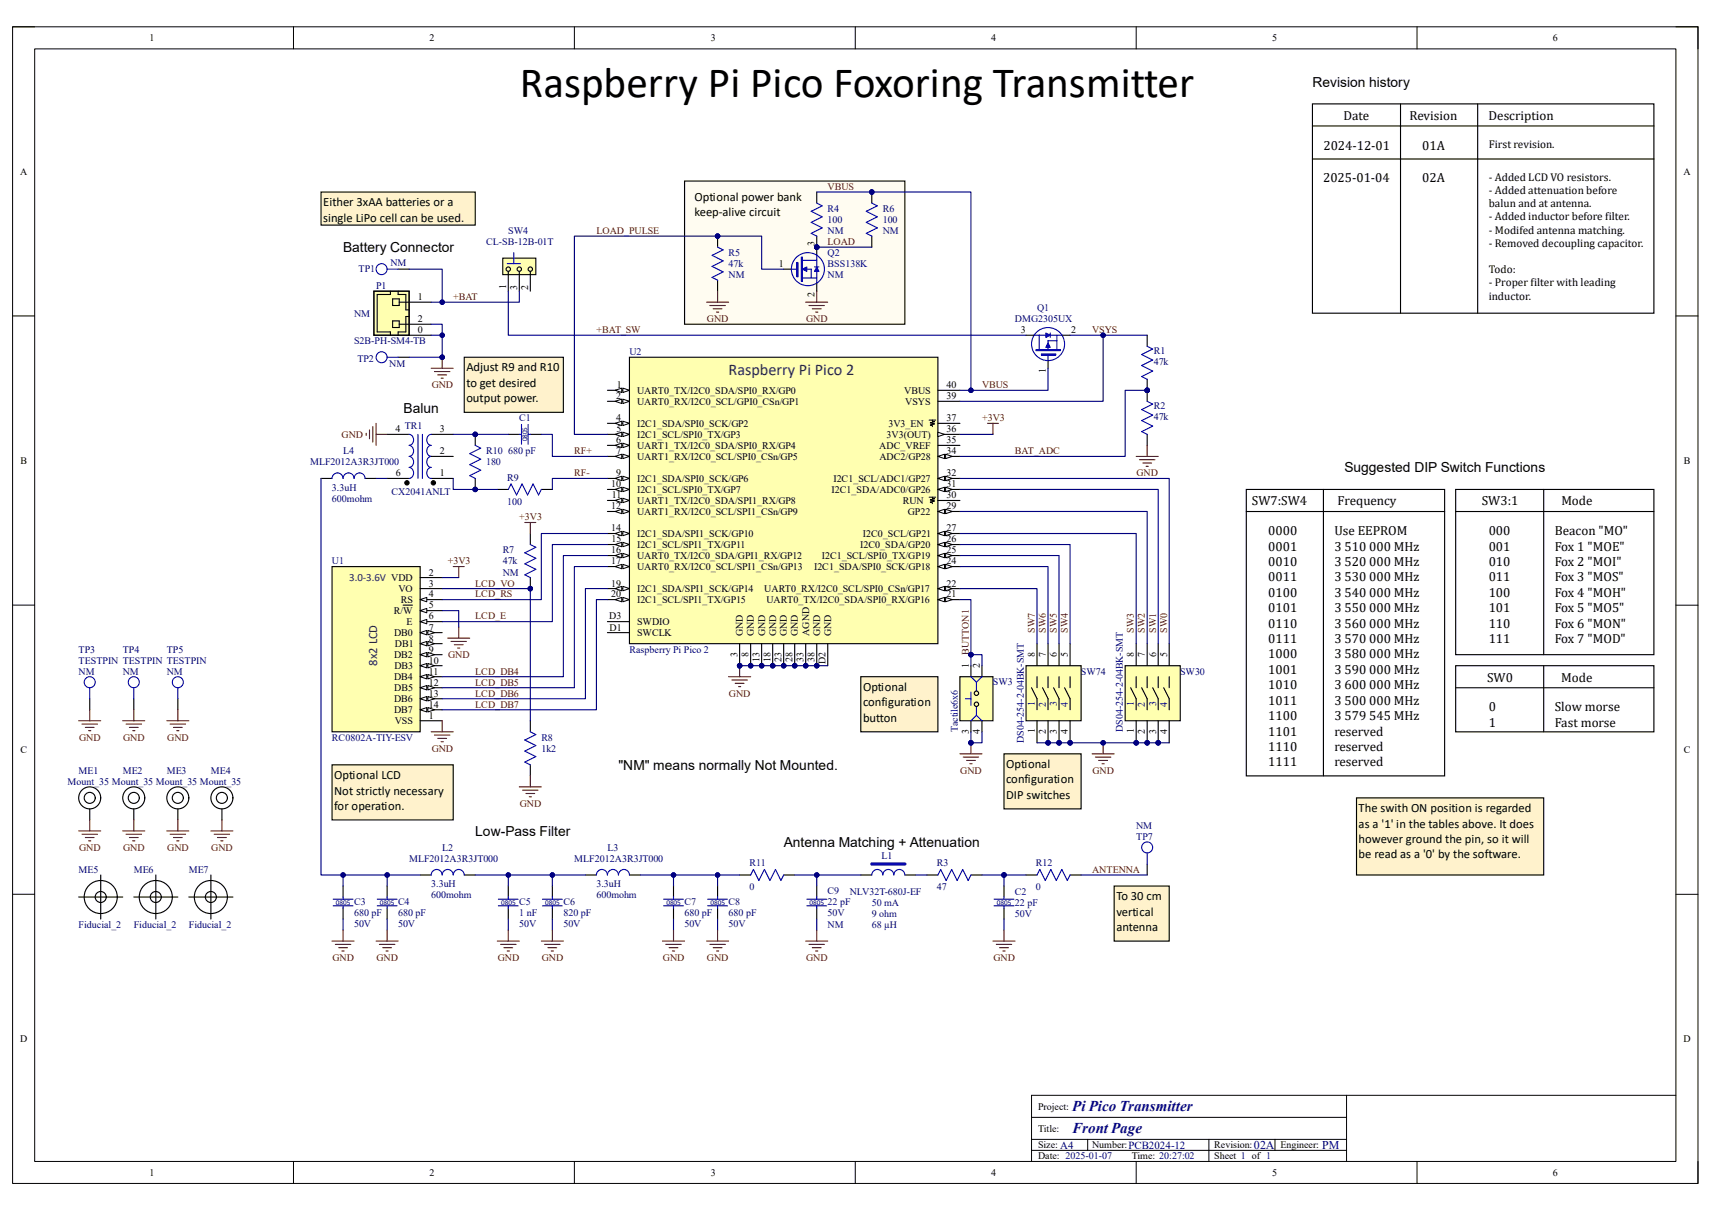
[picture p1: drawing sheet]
<svg xmlns="http://www.w3.org/2000/svg" width="420mm" height="297mm" viewBox="0 0 420 297" stroke-linecap="round" stroke-linejoin="round" font-family="sans-serif">
<defs><g id="words">
<text font-size="10.6" x="127.6" y="23.7">Raspberry Pi Pico Foxoring Transmitter</text>
<text font-size="4" fill="#073763" x="178.9" y="92">Raspberry Pi Pico 2</text>
<g font-size="3.7" fill="#11037f">
<text x="263.2" y="272.7">Pi Pico Transmitter</text>
<text x="263.2" y="278.1">Front Page</text>
</g>
<g font-size="3.4">
<text x="322.2" y="21.3">Revision history</text>
<text x="84.2" y="61.8">Battery Connector</text>
<text x="99.1" y="101.3">Balun</text>
<text x="330" y="115.9">Suggested DIP Switch Functions</text>
<text x="151.8" y="188.9">&quot;NM&quot; means normally Not Mounted.</text>
<text x="116.7" y="205.1">Low-Pass Filter</text>
<text x="192.4" y="207.9">Antenna Matching + Attenuation</text>
</g>
<g font-size="3.2">
<text x="329.8" y="29.4">Date</text>
<text x="346" y="29.4">Revision</text>
<text x="365.4" y="29.4">Description</text>
<text x="324.9" y="36.7">2024-12-01</text>
<text x="349.1" y="36.7">01A</text>
<text x="324.8" y="44.8">2025-01-04</text>
<text x="349.1" y="44.8">02A</text>
<text x="307.3" y="124">SW7:SW4</text>
<text x="328.3" y="124">Frequency</text>
<text x="363.7" y="124">SW3:1</text>
<text x="383.3" y="124">Mode</text>
<text x="311.3" y="131.3">0000</text>
<text x="327.5" y="131.3">Use EEPROM</text>
<text x="365.4" y="131.3">000</text>
<text x="381.6" y="131.3">Beacon &quot;MO&quot;</text>
<text x="311.3" y="135.1">0001</text>
<text x="327.5" y="135.1">3 510 000 MHz</text>
<text x="365.4" y="135.1">001</text>
<text x="381.6" y="135.1">Fox 1 &quot;MOE&quot;</text>
<text x="311.3" y="138.9">0010</text>
<text x="311.3" y="142.7">0011</text>
<text x="327.5" y="138.9">3 520 000 MHz</text>
<text x="327.5" y="142.7">3 530 000 MHz</text>
<text x="365.4" y="138.9">010</text>
<text x="365.4" y="142.7">011</text>
<text x="381.6" y="138.9">Fox 2 &quot;MOI&quot;</text>
<text x="381.6" y="142.7">Fox 3 &quot;MOS&quot;</text>
<text x="311.3" y="146.5">0100</text>
<text x="327.5" y="146.5">3 540 000 MHz</text>
<text x="365.4" y="146.5">100</text>
<text x="381.6" y="146.5">Fox 4 &quot;MOH&quot;</text>
<text x="311.3" y="150.2">0101</text>
<text x="311.3" y="154.1">0110</text>
<text x="327.5" y="150.2">3 550 000 MHz</text>
<text x="327.5" y="154.1">3 560 000 MHz</text>
<text x="365.4" y="150.2">101</text>
<text x="365.4" y="154.1">110</text>
<text x="381.6" y="150.2">Fox 5 &quot;MO5&quot;</text>
<text x="381.6" y="154.1">Fox 6 &quot;MON&quot;</text>
<text x="311.3" y="157.8">0111</text>
<text x="311.3" y="161.6">1000</text>
<text x="327.5" y="157.8">3 570 000 MHz</text>
<text x="327.5" y="161.6">3 580 000 MHz</text>
<text x="365.4" y="157.8">111</text>
<text x="381.6" y="157.8">Fox 7 &quot;MOD&quot;</text>
<text x="311.3" y="165.4">1001</text>
<text x="327.5" y="165.4">3 590 000 MHz</text>
<text x="365" y="167.3">SW0</text>
<text x="383.2" y="167.3">Mode</text>
<text x="311.3" y="169.2">1010</text>
<text x="311.3" y="173">1011</text>
<text x="327.5" y="169.2">3 600 000 MHz</text>
<text x="327.5" y="173">3 500 000 MHz</text>
<text x="311.3" y="176.7">1100</text>
<text x="327.5" y="176.7">3 579 545 MHz</text>
<text x="365.4" y="174.6">0</text>
<text x="365.4" y="178.4">1</text>
<text x="381.6" y="174.6">Slow morse</text>
<text x="381.6" y="178.4">Fast morse</text>
<text x="311.3" y="180.6">1101</text>
<text x="311.3" y="184.3">1110</text>
<text x="327.5" y="180.6">reserved</text>
<text x="327.5" y="184.3">reserved</text>
<text x="311.3" y="188.1">1111</text>
<text x="327.5" y="188.1">reserved</text>
</g>
<g font-size="3.1">
<text x="79.3" y="50.6">Either 3xAA batteries or a</text>
<text x="170.5" y="49.3">Optional power bank</text>
<text x="170.5" y="53.1">keep-alive circuit</text>
<text x="79.3" y="54.4">single LiPo cell can be used.</text>
<text x="114.5" y="91.2">Adjust R9 and R10</text>
<text x="114.5" y="95">to get desired</text>
<text x="114.5" y="98.8">output power.</text>
<text x="211.8" y="169.6">Optional</text>
<text x="211.8" y="173.4">configuration</text>
<text x="211.8" y="177.2">button</text>
<text x="82" y="191.2">Optional LCD</text>
<text x="247" y="188.6">Optional</text>
<text x="82" y="195">Not strictly necessary</text>
<text x="247" y="192.3">configuration</text>
<text x="247" y="196.1">DIP switches</text>
<text x="82" y="198.8">for operation.</text>
<text x="333.5" y="199.3">The swith ON position is regarded</text>
<text x="333.5" y="203.2">as a '1' in the tables above. It does</text>
<text x="333.5" y="206.9">however ground the pin, so it will</text>
<text x="333.5" y="210.7">be read as a '0' by the software.</text>
<text x="274" y="221">To 30 cm</text>
<text x="274" y="224.7">vertical</text>
<text x="274" y="228.6">antenna</text>
</g>
<text font-size="3.1" fill="#073763" x="92.6" y="163.4" transform="rotate(-90 92.6 163.4)">8x2 LCD</text>
<g font-size="2.9" fill="#000080">
<text x="307.8" y="282">02A</text>
<text x="324.6" y="282">PM</text>
</g>
<g font-size="2.8">
<text x="365.4" y="36.2">First revision.</text>
<text x="365.4" y="44.4">- Added LCD VO resistors.</text>
<text x="365.4" y="47.6">- Added attenuation before</text>
<text x="365.4" y="50.8">balun and at antenna.</text>
<text x="365.4" y="54.1">- Added inductor before filter.</text>
<text x="365.4" y="57.4">- Modifed antenna matching.</text>
<text x="365.4" y="60.6">- Removed decoupling capacitor.</text>
<text x="365.4" y="67.1">Todo:</text>
<text x="365.4" y="70.3">- Proper filter with leading</text>
<text x="365.4" y="73.6">inductor.</text>
</g>
<text font-size="2.7" fill="#073763" x="85.7" y="142.7">3.0-3.6V VDD</text>
<g font-size="2.5">
<text x="36.7" y="10.1">1</text>
<text x="105.4" y="10.1">2</text>
<text x="174.5" y="10.1">3</text>
<text x="243.3" y="10.1">4</text>
<text x="312.3" y="10.1">5</text>
<text x="381.2" y="10.1">6</text>
<text x="4.9" y="42.9">A</text>
<text x="413.2" y="42.9">A</text>
<text x="191.2" y="65.5">1</text>
<text x="199.9" y="60.4" transform="rotate(-90 199.9 60.4)">3</text>
<text x="124.2" y="71" transform="rotate(-90 124.2 71)">1</text>
<text x="127" y="71.1" transform="rotate(-90 127 71.1)">3</text>
<text x="129.6" y="71.2" transform="rotate(-90 129.6 71.2)">2</text>
<text x="102.6" y="73.7">1</text>
<text x="199.9" y="72.9" transform="rotate(-90 199.9 72.9)">2</text>
<text x="102.6" y="79.1">2</text>
<text x="102.6" y="81.8">0</text>
<text x="250.6" y="81.8">3</text>
<text x="262.9" y="81.8">2</text>
<text x="151.4" y="95.3">1</text>
<text x="232.4" y="95.3">40</text>
<text x="256.7" y="91.6" transform="rotate(-90 256.7 91.6)">1</text>
<text x="151.2" y="98">2</text>
<text x="156.4" y="96.6">UART0_TX/I2C0_SDA/SPI0_RX/GP0</text>
<text x="156.4" y="99.4">UART0_RX/I2C0_SCL/GPI0_CSn/GP1</text>
<text x="222" y="96.6">VBUS</text>
<text x="222.2" y="99.4">VSYS</text>
<text x="232.4" y="98">39</text>
<text x="97.1" y="106.1">4</text>
<text x="108" y="106.1">3</text>
<text x="151.2" y="103.4">4</text>
<text x="151.3" y="106.1">5</text>
<text x="156.4" y="104.7">I2C1_SDA/SPI0_SCK/GP2</text>
<text x="156.4" y="107.4">I2C1_SCL/SPI0_TX/GP3</text>
<text x="217.6" y="107.4">3V3(OUT)</text>
<text x="218.1" y="104.7">3V3_EN</text>
<text x="232.4" y="106.1">36</text>
<text x="232.4" y="103.4">37</text>
<text x="5" y="113.9">B</text>
<text x="108" y="111.5">2</text>
<text x="151.2" y="108.8">6</text>
<text x="151.2" y="111.5">7</text>
<text x="156.4" y="110.2">UART1_TX/I2C0_SDA/SPI0_RX/GP4</text>
<text x="156.4" y="112.9">UART1_RX/I2C0_SCL/SPI0_CSn/GP5</text>
<text x="215.8" y="110.2">ADC_VREF</text>
<text x="215.9" y="112.9">ADC2/GP28</text>
<text x="232.4" y="111.5">34</text>
<text x="232.4" y="108.8">35</text>
<text x="413.3" y="113.9">B</text>
<text x="97.2" y="116.9">6</text>
<text x="108" y="116.9">1</text>
<text x="150" y="119.6">10</text>
<text x="151.2" y="116.9">9</text>
<text x="156.4" y="118.3">I2C1_SDA/SPI0_SCK/GP6</text>
<text x="204.6" y="118.3">I2C1_SCL/ADC1/GP27</text>
<text x="232.4" y="119.6">31</text>
<text x="232.4" y="116.9">32</text>
<text x="150" y="125">12</text>
<text x="150.2" y="122.3">11</text>
<text x="156.4" y="121">I2C1_SCL/SPI0_TX/GP7</text>
<text x="156.4" y="123.7">UART1_TX/I2C0_SDA/SPI1_RX/GP8</text>
<text x="204.1" y="121">I2C1_SDA/ADC0/GP26</text>
<text x="221.6" y="123.7">RUN</text>
<text x="232.4" y="125">29</text>
<text x="232.4" y="122.3">30</text>
<text x="150" y="130.4">14</text>
<text x="156.4" y="126.4">UART1_RX/I2C0_SCL/SPI1_CSn/GP9</text>
<text x="156.4" y="131.8">I2C1_SDA/SPI1_SCK/GP10</text>
<text x="211.8" y="131.8">I2C0_SCL/GP21</text>
<text x="222.8" y="126.4">GP22</text>
<text x="232.4" y="130.4">27</text>
<text x="150" y="135.8">16</text>
<text x="150.1" y="133.1">15</text>
<text x="156.4" y="134.5">I2C1_SCL/SPI1_TX/GP11</text>
<text x="156.4" y="137.2">UART0_TX/I2C0_SDA/GPI1_RX/GP12</text>
<text x="201.7" y="137.2">I2C1_SCL/SPI0_TX/GP19</text>
<text x="211.2" y="134.5">I2C0_SDA/GP20</text>
<text x="232.4" y="135.8">25</text>
<text x="232.4" y="133.1">26</text>
<text x="105.3" y="141.3">2</text>
<text x="105.3" y="144">3</text>
<text x="150" y="144">19</text>
<text x="150" y="138.6">17</text>
<text x="156.4" y="139.9">UART0_RX/I2C0_SCL/SPI1_CSn/GP13</text>
<text x="199.8" y="139.9">I2C1_SDA/SPI0_SCK/GP18</text>
<text x="232.4" y="144">22</text>
<text x="232.4" y="138.6">24</text>
<text x="97.8" y="145.3">VO</text>
<text x="98.4" y="148">RS</text>
<text x="105.3" y="146.6">4</text>
<text x="105.3" y="149.4">5</text>
<text x="150" y="146.6">20</text>
<text x="156.4" y="145.3">I2C1_SDA/SPI1_SCK/GP14</text>
<text x="156.4" y="148">I2C1_SCL/SPI1_TX/GP15</text>
<text x="187.6" y="145.3">UART0_RX/I2C0_SCL/SPI0_CSn/GP17</text>
<text x="188.1" y="148">UART0_TX/I2C0_SDA/SPI0_RX/GP16</text>
<text x="232.4" y="146.6">21</text>
<text x="96.6" y="150.7">R/W</text>
<text x="99.8" y="153.4">E</text>
<text x="105.3" y="152.1">6</text>
<text x="105.3" y="154.8">7</text>
<text x="149.6" y="152.1">D3</text>
<text x="149.6" y="154.8">D1</text>
<text x="156.4" y="153.4">SWDIO</text>
<text x="96.7" y="156.1">DB0</text>
<text x="96.7" y="161.5">DB2</text>
<text x="96.9" y="158.8">DB1</text>
<text x="105.3" y="157.5">8</text>
<text x="105.3" y="160.2">9</text>
<text x="156.4" y="156.1">SWCLK</text>
<text x="181" y="161.2" transform="rotate(-90 181 161.2)">3</text>
<text x="182.4" y="156.1" transform="rotate(-90 182.4 156.1)">GND</text>
<text x="183.7" y="161.2" transform="rotate(-90 183.7 161.2)">8</text>
<text x="185.1" y="156.1" transform="rotate(-90 185.1 156.1)">GND</text>
<text x="187.8" y="156.1" transform="rotate(-90 187.8 156.1)">GND</text>
<text x="190.5" y="156.1" transform="rotate(-90 190.5 156.1)">GND</text>
<text x="193.2" y="156.1" transform="rotate(-90 193.2 156.1)">GND</text>
<text x="195.9" y="156.1" transform="rotate(-90 195.9 156.1)">GND</text>
<text x="198.6" y="156.1" transform="rotate(-90 198.6 156.1)">AGND</text>
<text x="201.3" y="156.1" transform="rotate(-90 201.3 156.1)">GND</text>
<text x="204" y="156.1" transform="rotate(-90 204 156.1)">GND</text>
<text x="254" y="161.2" transform="rotate(-90 254 161.2)">8</text>
<text x="256.7" y="161.2" transform="rotate(-90 256.7 161.2)">7</text>
<text x="259.4" y="161.2" transform="rotate(-90 259.4 161.2)">6</text>
<text x="262.1" y="161.2" transform="rotate(-90 262.1 161.2)">5</text>
<text x="278.3" y="161.2" transform="rotate(-90 278.3 161.2)">8</text>
<text x="281" y="161.2" transform="rotate(-90 281 161.2)">7</text>
<text x="283.8" y="161.2" transform="rotate(-90 283.8 161.2)">6</text>
<text x="286.5" y="161.2" transform="rotate(-90 286.5 161.2)">5</text>
<text x="96.7" y="166.9">DB4</text>
<text x="96.8" y="164.3">DB3</text>
<text x="105.3" y="162.9">10</text>
<text x="105.3" y="165.6">11</text>
<text x="186.4" y="162.4" transform="rotate(-90 186.4 162.4)">13</text>
<text x="189.1" y="162.5" transform="rotate(-90 189.1 162.5)">18</text>
<text x="191.8" y="162.4" transform="rotate(-90 191.8 162.4)">23</text>
<text x="194.5" y="162.5" transform="rotate(-90 194.5 162.5)">28</text>
<text x="197.2" y="162.4" transform="rotate(-90 197.2 162.4)">33</text>
<text x="199.9" y="162.5" transform="rotate(-90 199.9 162.5)">38</text>
<text x="202.6" y="163" transform="rotate(-90 202.6 163)">D2</text>
<text x="237.8" y="164" transform="rotate(-90 237.8 164)">1</text>
<text x="240.5" y="164" transform="rotate(-90 240.5 164)">2</text>
<text x="96.7" y="172.3">DB6</text>
<text x="96.8" y="169.6">DB5</text>
<text x="105.3" y="168.3">12</text>
<text x="105.3" y="171">13</text>
<text x="105.3" y="173.7">14</text>
<text x="96.7" y="175">DB7</text>
<text x="96.9" y="177.8">VSS</text>
<text x="105.3" y="176.4">1</text>
<text x="5" y="184.9">C</text>
<text x="237.8" y="180.1" transform="rotate(-90 237.8 180.1)">3</text>
<text x="240.5" y="180.2" transform="rotate(-90 240.5 180.2)">4</text>
<text x="254" y="180" transform="rotate(-90 254 180)">1</text>
<text x="256.7" y="180.2" transform="rotate(-90 256.7 180.2)">2</text>
<text x="259.4" y="180.1" transform="rotate(-90 259.4 180.1)">3</text>
<text x="262.1" y="180.2" transform="rotate(-90 262.1 180.2)">4</text>
<text x="278.3" y="180" transform="rotate(-90 278.3 180)">1</text>
<text x="281" y="180.2" transform="rotate(-90 281 180.2)">2</text>
<text x="283.8" y="180.1" transform="rotate(-90 283.8 180.1)">3</text>
<text x="286.5" y="180.2" transform="rotate(-90 286.5 180.2)">4</text>
<text x="413.3" y="184.9">C</text>
<text x="5" y="255.8">D</text>
<text x="413.3" y="255.8">D</text>
<text x="254.8" y="272.4">Project:</text>
<text x="254.8" y="277.8">Title:</text>
<text x="254.8" y="281.9">Size: A4</text>
<text x="268.1" y="281.9">Number:PCB2024-12</text>
<text x="298.1" y="281.9">Revision:</text>
<text x="314.3" y="281.9">Engineer:</text>
<text x="254.8" y="284.6">Date: 2025-01-07</text>
<text x="277.8" y="284.6">Time: 20:27:02</text>
<text x="298.1" y="284.6">Sheet 1 of 1</text>
<text x="36.7" y="288.6">1</text>
<text x="105.4" y="288.6">2</text>
<text x="174.5" y="288.6">3</text>
<text x="243.3" y="288.6">4</text>
<text x="312.3" y="288.6">5</text>
<text x="381.2" y="288.6">6</text>
</g>
<g font-size="2.5" fill="#800000">
<text x="203.2" y="46.6">VBUS</text>
<text x="146.4" y="57.4">LOAD_PULSE</text>
<text x="203.2" y="60.2">LOAD</text>
<text x="111.3" y="73.7">+BAT</text>
<text x="146.4" y="81.8">+BAT_SW</text>
<text x="173.5" y="79.1">GND</text>
<text x="197.9" y="79.1">GND</text>
<text x="268.1" y="81.8">VSYS</text>
<text x="106" y="95.3">GND</text>
<text x="241" y="95.3">VBUS</text>
<text x="83.9" y="107.4">GND</text>
<text x="241" y="103.4">+3V3</text>
<text x="141" y="111.5">RF+</text>
<text x="249.1" y="111.5">BAT_ADC</text>
<text x="141" y="116.9">RF-</text>
<text x="279" y="116.9">GND</text>
<text x="127.5" y="127.7">+3V3</text>
<text x="109.9" y="138.6">+3V3</text>
<text x="116.7" y="144">LCD_VO</text>
<text x="116.7" y="146.6">LCD_RS</text>
<text x="116.7" y="152.1">LCD_E</text>
<text x="254" y="155.3" transform="rotate(-90 254 155.3)">SW7</text>
<text x="256.7" y="155.3" transform="rotate(-90 256.7 155.3)">SW6</text>
<text x="259.4" y="155.3" transform="rotate(-90 259.4 155.3)">SW5</text>
<text x="262.1" y="155.3" transform="rotate(-90 262.1 155.3)">SW4</text>
<text x="278.3" y="155.3" transform="rotate(-90 278.3 155.3)">SW3</text>
<text x="281" y="155.3" transform="rotate(-90 281 155.3)">SW2</text>
<text x="283.8" y="155.3" transform="rotate(-90 283.8 155.3)">SW1</text>
<text x="286.5" y="155.3" transform="rotate(-90 286.5 155.3)">SW0</text>
<text x="110" y="161.5">GND</text>
<text x="237.8" y="160.7" transform="rotate(-90 237.8 160.7)">BUTTON1</text>
<text x="116.7" y="165.6">LCD_DB4</text>
<text x="116.7" y="168.3">LCD_DB5</text>
<text x="116.7" y="171">LCD_DB6</text>
<text x="116.7" y="173.7">LCD_DB7</text>
<text x="178.9" y="171">GND</text>
<text x="19.4" y="181.8">GND</text>
<text x="30.2" y="181.8">GND</text>
<text x="41.1" y="181.8">GND</text>
<text x="106" y="184.5">GND</text>
<text x="235.7" y="189.9">GND</text>
<text x="268.2" y="189.9">GND</text>
<text x="127.6" y="198">GND</text>
<text x="19.4" y="208.8">GND</text>
<text x="30.2" y="208.8">GND</text>
<text x="41.1" y="208.8">GND</text>
<text x="51.9" y="208.8">GND</text>
<text x="268.1" y="214.2">ANTENNA</text>
<text x="81.6" y="235.9">GND</text>
<text x="92.4" y="235.9">GND</text>
<text x="122.2" y="235.9">GND</text>
<text x="133" y="235.9">GND</text>
<text x="162.7" y="235.9">GND</text>
<text x="173.5" y="235.9">GND</text>
<text x="197.9" y="235.9">GND</text>
<text x="243.8" y="235.9">GND</text>
</g>
<g font-size="2.5" fill="#000080">
<text x="203.2" y="52">R4</text>
<text x="216.7" y="52">R6</text>
<text x="124.8" y="57.4">SW4</text>
<text x="203.2" y="57.4">NM</text>
<text x="203.2" y="54.7">100</text>
<text x="216.7" y="57.4">NM</text>
<text x="216.7" y="54.7">100</text>
<text x="95.8" y="65.3">NM</text>
<text x="119.3" y="60.2">CL-SB-12B-01T</text>
<text x="178.9" y="62.8">R5</text>
<text x="178.9" y="65.5">47k</text>
<text x="203.2" y="62.8">Q2</text>
<text x="203.2" y="65.5">BSS138K</text>
<text x="88" y="66.9">TP1</text>
<text x="92.3" y="71">P1</text>
<text x="178.9" y="68.2">NM</text>
<text x="203.2" y="68.2">NM</text>
<text x="86.9" y="77.7">NM</text>
<text x="254.6" y="76.4">Q1</text>
<text x="249.1" y="79.1">DMG2305UX</text>
<text x="86.9" y="84.5">S2B-PH-SM4-TB</text>
<text x="87.7" y="88.8">TP2</text>
<text x="154.5" y="87.2">U2</text>
<text x="283.2" y="86.9">R1</text>
<text x="283.2" y="89.6">47k</text>
<text x="95.5" y="90.2">NM</text>
<text x="283.2" y="100.4">R2</text>
<text x="99.4" y="105.3">TR1</text>
<text x="127.5" y="103.4">C1</text>
<text x="283.2" y="103.1">47k</text>
<text x="84.2" y="111.5">L4</text>
<text x="119.3" y="111.5">R10</text>
<text x="124.8" y="111.5">680 pF</text>
<text x="76.1" y="114.2">MLF2012A3R3JT000</text>
<text x="119.3" y="114.2">180</text>
<text x="124.5" y="118">R9</text>
<text x="81.5" y="123.1">600mohm</text>
<text x="81.5" y="120.4">3.3uH</text>
<text x="96.1" y="121.5">CX2041ANLT</text>
<text x="124.5" y="124">100</text>
<text x="123.4" y="135.8">R7</text>
<text x="81.5" y="138.6">U1</text>
<text x="123.4" y="141.3">NM</text>
<text x="123.4" y="138.6">47k</text>
<text x="19.3" y="160.2">TP3</text>
<text x="30.1" y="160.2">TP4</text>
<text x="40.9" y="160.2">TP5</text>
<text x="154.5" y="160.2">Raspberry Pi Pico 2</text>
<text x="19.3" y="165.6">NM</text>
<text x="19.3" y="162.9">TESTPIN TESTPIN TESTPIN</text>
<text x="30.1" y="165.6">NM</text>
<text x="40.9" y="165.6">NM</text>
<text x="265.3" y="165.6">SW74</text>
<text x="289.7" y="165.6">SW30</text>
<text x="243.7" y="168">SW3</text>
<text x="254" y="173.3" transform="rotate(-90 254 173.3)">1</text>
<text x="256.7" y="173.4" transform="rotate(-90 256.7 173.4)">2</text>
<text x="259.4" y="173.4" transform="rotate(-90 259.4 173.4)">3</text>
<text x="262.1" y="173.4" transform="rotate(-90 262.1 173.4)">4</text>
<text x="278.3" y="173.3" transform="rotate(-90 278.3 173.3)">1</text>
<text x="281" y="173.4" transform="rotate(-90 281 173.4)">2</text>
<text x="283.8" y="173.4" transform="rotate(-90 283.8 173.4)">3</text>
<text x="286.5" y="173.4" transform="rotate(-90 286.5 173.4)">4</text>
<text x="235.1" y="179.6" transform="rotate(-90 235.1 179.6)">Tactile6x6</text>
<text x="275.6" y="179.6" transform="rotate(-90 275.6 179.6)">DS04-254-2-04BK-SMT</text>
<text x="81.5" y="181.8">RC0802A-TIY-ESV</text>
<text x="132.9" y="181.8">R8</text>
<text x="132.9" y="184.5">1k2</text>
<text x="251.3" y="182.3" transform="rotate(-90 251.3 182.3)">DS04-254-2-04BK-SMT</text>
<text x="19.3" y="189.9">ME1</text>
<text x="30.1" y="189.9">ME2</text>
<text x="40.9" y="189.9">ME3</text>
<text x="51.8" y="189.9">ME4</text>
<text x="16.6" y="192.6">Mount_35 Mount_35 Mount_35 Mount_35</text>
<text x="278.9" y="203.5">NM</text>
<text x="108.5" y="208.8">L2</text>
<text x="149.1" y="208.8">L3</text>
<text x="278.9" y="206.2">TP7</text>
<text x="19.3" y="214.2">ME5</text>
<text x="32.9" y="214.2">ME6</text>
<text x="46.4" y="214.2">ME7</text>
<text x="100.4" y="211.5">MLF2012A3R3JT000</text>
<text x="141" y="211.5">MLF2012A3R3JT000</text>
<text x="184" y="212.6">R11</text>
<text x="216.4" y="210.7">L1</text>
<text x="230" y="212.6">R3</text>
<text x="254.3" y="212.6">R12</text>
<text x="105.8" y="220.5">600mohm</text>
<text x="105.8" y="217.8">3.3uH</text>
<text x="146.4" y="220.5">600mohm</text>
<text x="146.4" y="217.8">3.3uH</text>
<text x="184" y="218.6">0</text>
<text x="203.2" y="219.4">C9</text>
<text x="208.6" y="219.7">NLV32T-680J-EF</text>
<text x="230" y="218.6">47</text>
<text x="249.1" y="219.7">C2</text>
<text x="254.3" y="218.6">0</text>
<text x="19.3" y="227.8">Fiducial_2</text>
<text x="32.9" y="227.8">Fiducial_2</text>
<text x="46.4" y="227.8">Fiducial_2</text>
<text x="86.9" y="227.5">50V</text>
<text x="86.9" y="222.1">C3</text>
<text x="86.9" y="224.8">680 pF</text>
<text x="97.7" y="227.5">50V</text>
<text x="97.7" y="222.1">C4</text>
<text x="97.7" y="224.8">680 pF</text>
<text x="127.5" y="227.5">50V</text>
<text x="127.5" y="222.1">C5</text>
<text x="127.5" y="224.8">1 nF</text>
<text x="138.3" y="227.5">50V</text>
<text x="138.3" y="222.1">C6</text>
<text x="138.3" y="224.8">820 pF</text>
<text x="168" y="227.5">50V</text>
<text x="168" y="222.1">C7</text>
<text x="168" y="224.8">680 pF</text>
<text x="178.9" y="227.5">50V</text>
<text x="178.9" y="222.1">C8</text>
<text x="178.9" y="224.8">680 pF</text>
<text x="203.2" y="227.8">NM</text>
<text x="203.2" y="224.8">50V</text>
<text x="203.2" y="222.1">22 pF</text>
<text x="214" y="222.4">50 mA</text>
<text x="214" y="225.1">9 ohm</text>
<text x="214" y="227.8">68 µH</text>
<text x="249.1" y="225.1">50V</text>
<text x="249.1" y="222.4">22 pF</text>
</g>
<g font-size="1.8" fill="#000080">
<text x="129.4" y="108.4" transform="rotate(-90 129.4 108.4)">0805</text>
<text x="82.5" y="222.2">0805</text>
<text x="93.3" y="222.2">0805</text>
<text x="123" y="222.2">0805</text>
<text x="133.8" y="222.2">0805</text>
<text x="163.6" y="222.2">0805</text>
<text x="174.4" y="222.2">0805</text>
<text x="198.7" y="222.2">0805</text>
<text x="244.7" y="222.2">0805</text>
</g>
</g></defs>
<path d="M3.1 6.6h413.7v283.9h-413.7z" fill="none" stroke="#000" stroke-width=".25"/>
<path d="M8.5 12h402.9v273.1h-402.9z" fill-rule="evenodd" fill="#fff"/>
<g fill="none" stroke="#000" stroke-width=".25">
<path d="M3.1 6.6h5.4M8.5 12h402.9v273.1h-402.9zM72 6.6v5.4M141 6.6v5.4M209.9 6.6v5.4M278.9 6.6v5.4M347.8 6.6v5.4M411.4 6.6h5.4v5.4M3.1 77.6h5.4M411.4 77.6h5.4M3.1 148.5h5.4M411.4 148.5h5.4"/>
<path d="M3.1 219.5h5.4M411.4 219.5h5.4M253.2 279.7h77.3M253.2 274.3h77.3M267 279.7v2.7M296.7 279.7v5.4M313 279.7v2.7M330.5 268.9v16.2M411.4 268.9h-158.2v16.2M72 285.1v5.4M141 285.1v5.4M209.9 285.1v5.4"/>
<path d="M253.2 282.4h77.3M278.9 285.1v5.4M347.8 285.1v5.4M416.8 285.1v5.4"/>
</g>
<path d="M168 44.4h54.1v35.2h-54.1z" fill-rule="evenodd" fill="#fffcf1"/>
<path d="M322.2 25.5h83.8v51.4h-83.8zM322.2 30.9h83.8M343.8 25.5v51.4M362.7 25.5v51.4M168 44.4h54.1v35.2h-54.1z" fill="none" stroke="#000" stroke-width=".28"/>
<path d="M242.4 103.9h2.7M243.7 103.9v2.7M178.8 166.1h5.5M179.7 166.9h3.7M180.5 167.7h2.1M181.3 168.5h.5M181.5 163.4v2.7" fill="none" stroke="#800000" stroke-width=".28"/>
<circle cx="181.5" cy="163.4" r=".54" fill="#000080"/>
<circle cx="181.5" cy="163.4" r=".54" fill="none" stroke="#000080" stroke-width=".25"/>
<g fill="none" stroke="#000" stroke-width=".28">
<path d="M22 171.5v2.7M32.8 171.5v2.7M43.7 171.5v2.7M22 198.6v2.7M32.8 198.6v2.7M43.7 198.6v2.7M54.5 198.6v2.7M24.7 214.8v10.8M38.2 214.8v10.8M51.8 214.8v10.8M19.3 220.2h10.8M32.8 220.2h10.9"/>
<path d="M46.4 220.2h10.8"/>
<circle cx="22" cy="195.9" r="2.7"/>
<circle cx="22" cy="195.9" r="1.35"/>
<circle cx="32.8" cy="195.9" r="2.7"/>
<circle cx="32.8" cy="195.9" r="1.35"/>
<circle cx="43.6" cy="195.9" r="1.35"/>
<circle cx="43.7" cy="195.9" r="2.7"/>
<circle cx="54.5" cy="195.9" r="1.35"/>
<circle cx="54.5" cy="195.9" r="2.7"/>
<circle cx="24.7" cy="220.2" r="1.35"/>
<circle cx="24.7" cy="220.2" r="4.1"/>
<circle cx="38.2" cy="220.2" r="1.35"/>
<circle cx="38.2" cy="220.2" r="4.1"/>
<circle cx="51.8" cy="220.2" r="4.1"/>
<circle cx="51.8" cy="220.2" r="1.35"/>
</g>
<g fill="none" stroke="#800000" stroke-width=".28">
<path d="M19.3 176.9h5.4M20.1 177.7h3.8M20.9 178.6h2.2M21.7 179.4h.6M22 174.2v2.7M30.1 176.9h5.4M30.9 177.7h3.8M31.8 178.6h2.1M32.6 179.4h.5M32.8 174.2v2.7M40.9 176.9h5.5M41.8 177.7h3.8"/>
<path d="M42.6 178.6h2.1M43.4 179.4h.5M43.7 174.2v2.7M19.3 204h5.4M20.1 204.8h3.8M20.9 205.6h2.2M21.7 206.4h.6M22 201.3v2.7M30.1 204h5.4M30.9 204.8h3.8M31.8 205.6h2.1M32.6 206.4h.5"/>
<path d="M32.8 201.3v2.7M40.9 204h5.5M41.8 204.8h3.8M42.6 205.6h2.1M43.4 206.4h.5M43.7 201.3v2.7M51.8 204h5.4M52.6 204.8h3.8M53.4 205.6h2.2M54.2 206.4h.5M54.5 201.3v2.7"/>
</g>
<g fill="none" stroke="#00f" stroke-width=".27">
<path d="M22 168.8v2.7M32.8 168.8v2.7M43.7 168.8v2.7"/>
<circle cx="22" cy="167.5" r="1.35"/>
<circle cx="32.8" cy="167.5" r="1.35"/>
<circle cx="43.6" cy="167.5" r="1.35"/>
</g>
<circle cx="181.5" cy="163.4" r=".54" fill="#000080"/>
<circle cx="181.5" cy="163.4" r=".54" fill="none" stroke="#000080" stroke-width=".25"/>
<circle cx="184.3" cy="163.4" r=".54" fill="#000080"/>
<circle cx="184.3" cy="163.4" r=".54" fill="none" stroke="#000080" stroke-width=".25"/>
<circle cx="187" cy="163.4" r=".54" fill="#000080"/>
<circle cx="187" cy="163.4" r=".54" fill="none" stroke="#000080" stroke-width=".25"/>
<circle cx="189.7" cy="163.4" r=".54" fill="#000080"/>
<circle cx="189.7" cy="163.4" r=".54" fill="none" stroke="#000080" stroke-width=".25"/>
<circle cx="192.4" cy="163.4" r=".54" fill="#000080"/>
<circle cx="192.4" cy="163.4" r=".54" fill="none" stroke="#000080" stroke-width=".25"/>
<circle cx="195.1" cy="163.4" r=".54" fill="#000080"/>
<circle cx="195.1" cy="163.4" r=".54" fill="none" stroke="#000080" stroke-width=".25"/>
<circle cx="197.8" cy="163.4" r=".54" fill="#000080"/>
<circle cx="197.8" cy="163.4" r=".54" fill="none" stroke="#000080" stroke-width=".25"/>
<circle cx="200.5" cy="163.4" r=".54" fill="#000080"/>
<circle cx="200.5" cy="163.4" r=".54" fill="none" stroke="#000080" stroke-width=".25"/>
<path d="M154.5 87.7h75.7v70.3h-75.7z" fill-rule="evenodd" fill="#ffffb0"/>
<path d="M154.5 87.7h75.7v70.3h-75.7z" fill="none" stroke="#000" stroke-width=".28"/>
<path d="M149.1 95.8h5.4" fill="none" stroke="#000" stroke-width=".27"/>
<path d="M152.9 95.3l1.6 .5-1.6 .5z" fill="#f8fcff"/>
<path d="M152.9 95.3l1.6 .5-1.6 .5z" fill="none" stroke="#000" stroke-width=".25"/>
<path d="M151 95.8l1.6-.5v1z" fill="#f8fcff"/>
<path d="M151 95.8l1.6-.5v1z" fill="none" stroke="#000" stroke-width=".25"/>
<path d="M149.1 98.5h5.4" fill="none" stroke="#000" stroke-width=".27"/>
<path d="M152.9 98l1.6 .5-1.6 .5z" fill="#f8fcff"/>
<path d="M152.9 98l1.6 .5-1.6 .5z" fill="none" stroke="#000" stroke-width=".25"/>
<path d="M151 98.5l1.6-.5v1z" fill="#f8fcff"/>
<path d="M151 98.5l1.6-.5v1z" fill="none" stroke="#000" stroke-width=".25"/>
<path d="M181.5 158v5.4" fill="none" stroke="#000" stroke-width=".28"/>
<circle cx="181.5" cy="163.4" r=".54" fill="#000080"/>
<circle cx="181.5" cy="163.4" r=".54" fill="none" stroke="#000080" stroke-width=".25"/>
<path d="M149.1 103.9h5.4" fill="none" stroke="#000" stroke-width=".27"/>
<path d="M152.9 103.4l1.6 .5-1.6 .6z" fill="#f8fcff"/>
<path d="M152.9 103.4l1.6 .5-1.6 .6z" fill="none" stroke="#000" stroke-width=".25"/>
<path d="M151 103.9l1.6-.5v1.1z" fill="#f8fcff"/>
<path d="M151 103.9l1.6-.5v1.1z" fill="none" stroke="#000" stroke-width=".25"/>
<path d="M149.1 106.6h5.4" fill="none" stroke="#000" stroke-width=".27"/>
<path d="M152.9 106.1l1.6 .5-1.6 .6z" fill="#f8fcff"/>
<path d="M152.9 106.1l1.6 .5-1.6 .6z" fill="none" stroke="#000" stroke-width=".25"/>
<path d="M151 106.6l1.6-.5v1.1z" fill="#f8fcff"/>
<path d="M151 106.6l1.6-.5v1.1z" fill="none" stroke="#000" stroke-width=".25"/>
<path d="M149.1 109.3h5.4" fill="none" stroke="#000" stroke-width=".27"/>
<path d="M152.9 108.8l1.6 .5-1.6 .6z" fill="#f8fcff"/>
<path d="M152.9 108.8l1.6 .5-1.6 .6z" fill="none" stroke="#000" stroke-width=".25"/>
<path d="M151 109.3l1.6-.5v1.1z" fill="#f8fcff"/>
<path d="M151 109.3l1.6-.5v1.1z" fill="none" stroke="#000" stroke-width=".25"/>
<path d="M149.1 112h5.4" fill="none" stroke="#000" stroke-width=".27"/>
<path d="M152.9 111.5l1.6 .5-1.6 .6z" fill="#f8fcff"/>
<path d="M152.9 111.5l1.6 .5-1.6 .6z" fill="none" stroke="#000" stroke-width=".25"/>
<path d="M151 112l1.6-.5v1.1z" fill="#f8fcff"/>
<path d="M151 112l1.6-.5v1.1z" fill="none" stroke="#000" stroke-width=".25"/>
<path d="M184.3 158v5.4" fill="none" stroke="#000" stroke-width=".28"/>
<circle cx="184.3" cy="163.4" r=".54" fill="#000080"/>
<circle cx="184.3" cy="163.4" r=".54" fill="none" stroke="#000080" stroke-width=".25"/>
<path d="M149.1 117.4h5.4" fill="none" stroke="#000" stroke-width=".27"/>
<path d="M152.9 116.9l1.6 .5-1.6 .6z" fill="#f8fcff"/>
<path d="M152.9 116.9l1.6 .5-1.6 .6z" fill="none" stroke="#000" stroke-width=".25"/>
<path d="M151 117.4l1.6-.5v1.1z" fill="#f8fcff"/>
<path d="M151 117.4l1.6-.5v1.1z" fill="none" stroke="#000" stroke-width=".25"/>
<path d="M149.1 120.1h5.4" fill="none" stroke="#000" stroke-width=".27"/>
<path d="M152.9 119.6l1.6 .5-1.6 .6z" fill="#f8fcff"/>
<path d="M152.9 119.6l1.6 .5-1.6 .6z" fill="none" stroke="#000" stroke-width=".25"/>
<path d="M151 120.1l1.6-.5v1.1z" fill="#f8fcff"/>
<path d="M151 120.1l1.6-.5v1.1z" fill="none" stroke="#000" stroke-width=".25"/>
<path d="M149.1 122.8h5.4" fill="none" stroke="#000" stroke-width=".27"/>
<path d="M152.9 122.3l1.6 .5-1.6 .6z" fill="#f8fcff"/>
<path d="M152.9 122.3l1.6 .5-1.6 .6z" fill="none" stroke="#000" stroke-width=".25"/>
<path d="M151 122.8l1.6-.5v1.1z" fill="#f8fcff"/>
<path d="M151 122.8l1.6-.5v1.1z" fill="none" stroke="#000" stroke-width=".25"/>
<path d="M149.1 125.6h5.4" fill="none" stroke="#000" stroke-width=".27"/>
<path d="M152.9 125l1.6 .6-1.6 .5z" fill="#f8fcff"/>
<path d="M152.9 125l1.6 .6-1.6 .5z" fill="none" stroke="#000" stroke-width=".25"/>
<path d="M151 125.6l1.6-.6v1.1z" fill="#f8fcff"/>
<path d="M151 125.6l1.6-.6v1.1z" fill="none" stroke="#000" stroke-width=".25"/>
<path d="M187 158v5.4" fill="none" stroke="#000" stroke-width=".28"/>
<circle cx="187" cy="163.4" r=".54" fill="#000080"/>
<circle cx="187" cy="163.4" r=".54" fill="none" stroke="#000080" stroke-width=".25"/>
<path d="M149.1 131h5.4" fill="none" stroke="#000" stroke-width=".27"/>
<path d="M152.9 130.4l1.6 .6-1.6 .5z" fill="#f8fcff"/>
<path d="M152.9 130.4l1.6 .6-1.6 .5z" fill="none" stroke="#000" stroke-width=".25"/>
<path d="M151 131l1.6-.6v1.1z" fill="#f8fcff"/>
<path d="M151 131l1.6-.6v1.1z" fill="none" stroke="#000" stroke-width=".25"/>
<path d="M149.1 133.7h5.4" fill="none" stroke="#000" stroke-width=".27"/>
<path d="M152.9 133.1l1.6 .6-1.6 .5z" fill="#f8fcff"/>
<path d="M152.9 133.1l1.6 .6-1.6 .5z" fill="none" stroke="#000" stroke-width=".25"/>
<path d="M151 133.7l1.6-.6v1.1z" fill="#f8fcff"/>
<path d="M151 133.7l1.6-.6v1.1z" fill="none" stroke="#000" stroke-width=".25"/>
<path d="M149.1 136.4h5.4" fill="none" stroke="#000" stroke-width=".27"/>
<path d="M152.9 135.8l1.6 .6-1.6 .5z" fill="#f8fcff"/>
<path d="M152.9 135.8l1.6 .6-1.6 .5z" fill="none" stroke="#000" stroke-width=".25"/>
<path d="M151 136.4l1.6-.6v1.1z" fill="#f8fcff"/>
<path d="M151 136.4l1.6-.6v1.1z" fill="none" stroke="#000" stroke-width=".25"/>
<path d="M149.1 139.1h5.4" fill="none" stroke="#000" stroke-width=".27"/>
<path d="M152.9 138.5l1.6 .6-1.6 .5z" fill="#f8fcff"/>
<path d="M152.9 138.5l1.6 .6-1.6 .5z" fill="none" stroke="#000" stroke-width=".25"/>
<path d="M151 139.1l1.6-.6v1.1z" fill="#f8fcff"/>
<path d="M151 139.1l1.6-.6v1.1z" fill="none" stroke="#000" stroke-width=".25"/>
<path d="M189.7 158v5.4" fill="none" stroke="#000" stroke-width=".28"/>
<circle cx="189.7" cy="163.4" r=".54" fill="#000080"/>
<circle cx="189.7" cy="163.4" r=".54" fill="none" stroke="#000080" stroke-width=".25"/>
<path d="M149.1 144.5h5.4" fill="none" stroke="#000" stroke-width=".27"/>
<path d="M152.9 143.9l1.6 .6-1.6 .5z" fill="#f8fcff"/>
<path d="M152.9 143.9l1.6 .6-1.6 .5z" fill="none" stroke="#000" stroke-width=".25"/>
<path d="M151 144.5l1.6-.6v1.1z" fill="#f8fcff"/>
<path d="M151 144.5l1.6-.6v1.1z" fill="none" stroke="#000" stroke-width=".25"/>
<path d="M149.1 147.2h5.4" fill="none" stroke="#000" stroke-width=".27"/>
<path d="M152.9 146.6l1.6 .6-1.6 .5z" fill="#f8fcff"/>
<path d="M152.9 146.6l1.6 .6-1.6 .5z" fill="none" stroke="#000" stroke-width=".25"/>
<path d="M151 147.2l1.6-.6v1.1z" fill="#f8fcff"/>
<path d="M151 147.2l1.6-.6v1.1z" fill="none" stroke="#000" stroke-width=".25"/>
<path d="M230.2 147.2h5.4" fill="none" stroke="#000" stroke-width=".28"/>
<path d="M230.2 147.2l1.6-.6v1.1z" fill="#f8fcff"/>
<path d="M230.2 147.2l1.6-.6v1.1z" fill="none" stroke="#000" stroke-width=".25"/>
<path d="M232.1 146.6l1.6 .6-1.6 .5z" fill="#f8fcff"/>
<path d="M232.1 146.6l1.6 .6-1.6 .5z" fill="none" stroke="#000" stroke-width=".25"/>
<path d="M230.2 144.5h5.4" fill="none" stroke="#000" stroke-width=".28"/>
<path d="M230.2 144.5l1.6-.6v1.1z" fill="#f8fcff"/>
<path d="M230.2 144.5l1.6-.6v1.1z" fill="none" stroke="#000" stroke-width=".25"/>
<path d="M232.1 143.9l1.6 .6-1.6 .5z" fill="#f8fcff"/>
<path d="M232.1 143.9l1.6 .6-1.6 .5z" fill="none" stroke="#000" stroke-width=".25"/>
<path d="M192.4 158v5.4" fill="none" stroke="#000" stroke-width=".28"/>
<circle cx="192.4" cy="163.4" r=".54" fill="#000080"/>
<circle cx="192.4" cy="163.4" r=".54" fill="none" stroke="#000080" stroke-width=".25"/>
<path d="M230.2 139.1h5.4" fill="none" stroke="#000" stroke-width=".28"/>
<path d="M230.2 139.1l1.6-.6v1.1z" fill="#f8fcff"/>
<path d="M230.2 139.1l1.6-.6v1.1z" fill="none" stroke="#000" stroke-width=".25"/>
<path d="M232.1 138.5l1.6 .6-1.6 .5z" fill="#f8fcff"/>
<path d="M232.1 138.5l1.6 .6-1.6 .5z" fill="none" stroke="#000" stroke-width=".25"/>
<path d="M230.2 136.4h5.4" fill="none" stroke="#000" stroke-width=".28"/>
<path d="M230.2 136.4l1.6-.6v1.1z" fill="#f8fcff"/>
<path d="M230.2 136.4l1.6-.6v1.1z" fill="none" stroke="#000" stroke-width=".25"/>
<path d="M232.1 135.8l1.6 .6-1.6 .5z" fill="#f8fcff"/>
<path d="M232.1 135.8l1.6 .6-1.6 .5z" fill="none" stroke="#000" stroke-width=".25"/>
<path d="M230.2 133.7h5.4" fill="none" stroke="#000" stroke-width=".28"/>
<path d="M230.2 133.7l1.6-.6v1.1z" fill="#f8fcff"/>
<path d="M230.2 133.7l1.6-.6v1.1z" fill="none" stroke="#000" stroke-width=".25"/>
<path d="M232.1 133.1l1.6 .6-1.6 .5z" fill="#f8fcff"/>
<path d="M232.1 133.1l1.6 .6-1.6 .5z" fill="none" stroke="#000" stroke-width=".25"/>
<path d="M230.2 131h5.4" fill="none" stroke="#000" stroke-width=".28"/>
<path d="M230.2 131l1.6-.6v1.1z" fill="#f8fcff"/>
<path d="M230.2 131l1.6-.6v1.1z" fill="none" stroke="#000" stroke-width=".25"/>
<path d="M232.1 130.4l1.6 .6-1.6 .5z" fill="#f8fcff"/>
<path d="M232.1 130.4l1.6 .6-1.6 .5z" fill="none" stroke="#000" stroke-width=".25"/>
<path d="M195.1 158v5.4" fill="none" stroke="#000" stroke-width=".28"/>
<circle cx="195.1" cy="163.4" r=".54" fill="#000080"/>
<circle cx="195.1" cy="163.4" r=".54" fill="none" stroke="#000080" stroke-width=".25"/>
<path d="M230.2 125.6h5.4" fill="none" stroke="#000" stroke-width=".28"/>
<path d="M230.2 125.6l1.6-.6v1.1z" fill="#f8fcff"/>
<path d="M230.2 125.6l1.6-.6v1.1z" fill="none" stroke="#000" stroke-width=".25"/>
<path d="M232.1 125l1.6 .6-1.6 .5z" fill="#f8fcff"/>
<path d="M228.1 122h1.6M228.9 122v.3l.5 .1-1.1 .3 1.1 .3-1.1 .3 .6 .1v.3M232.1 125l1.6 .6-1.6 .5z" fill="none" stroke="#000" stroke-width=".25"/>
<path d="M230.2 122.9h5.4M230.2 120.1h5.4" fill="none" stroke="#000" stroke-width=".28"/>
<path d="M230.2 120.1l1.6-.5v1.1z" fill="#f8fcff"/>
<path d="M230.2 120.1l1.6-.5v1.1z" fill="none" stroke="#000" stroke-width=".25"/>
<path d="M232.1 119.6l1.6 .5-1.6 .6z" fill="#f8fcff"/>
<path d="M232.1 119.6l1.6 .5-1.6 .6z" fill="none" stroke="#000" stroke-width=".25"/>
<path d="M230.2 117.4h5.4" fill="none" stroke="#000" stroke-width=".28"/>
<path d="M230.2 117.4l1.6-.5v1.1z" fill="#f8fcff"/>
<path d="M230.2 117.4l1.6-.5v1.1z" fill="none" stroke="#000" stroke-width=".25"/>
<path d="M232.1 116.9l1.6 .5-1.6 .6z" fill="#f8fcff"/>
<path d="M232.1 116.9l1.6 .5-1.6 .6z" fill="none" stroke="#000" stroke-width=".25"/>
<path d="M197.8 158v5.4" fill="none" stroke="#000" stroke-width=".28"/>
<circle cx="197.8" cy="163.4" r=".54" fill="#000080"/>
<circle cx="197.8" cy="163.4" r=".54" fill="none" stroke="#000080" stroke-width=".25"/>
<path d="M230.2 112h5.4" fill="none" stroke="#000" stroke-width=".28"/>
<path d="M230.2 112l1.6-.5v1.1z" fill="#f8fcff"/>
<path d="M230.2 112l1.6-.5v1.1z" fill="none" stroke="#000" stroke-width=".25"/>
<path d="M232.1 111.5l1.6 .5-1.6 .6z" fill="#f8fcff"/>
<path d="M232.1 111.5l1.6 .5-1.6 .6z" fill="none" stroke="#000" stroke-width=".25"/>
<path d="M230.2 109.3h5.4M230.2 106.6h5.4" fill="none" stroke="#000" stroke-width=".28"/>
<path d="M230.2 106.1l1.6 .5-1.6 .6z" fill="#f8fcff"/>
<path d="M228.1 103.1h1.6M228.9 103.1v.3l.5 .1-1.1 .3 1.1 .3-1.1 .2 .6 .2v.2M230.2 106.1l1.6 .5-1.6 .6z" fill="none" stroke="#000" stroke-width=".25"/>
<path d="M230.2 103.9h5.4M200.5 158v5.4" fill="none" stroke="#000" stroke-width=".28"/>
<circle cx="200.5" cy="163.4" r=".54" fill="#000080"/>
<circle cx="200.5" cy="163.4" r=".54" fill="none" stroke="#000080" stroke-width=".25"/>
<path d="M230.2 98.5h5.4M230.2 95.8h5.4M260.8 82.3h1.9M203.2 158v5.4" fill="none" stroke="#000" stroke-width=".28"/>
<path d="M149.1 155.3h5.4M149.1 152.6h5.4" fill="none" stroke="#000" stroke-width=".27"/>
<g fill="none" stroke="#00f" stroke-width=".28">
<path d="M254.3 85.8h5.9v.3h-5.9zM255.6 86.9h3.6v.3h-3.6zM257.3 87.2v1.3M259.4 83.6h-2.1v2.2M259.4 82.3v3.5M260.8 82.3h-5.7v3.5"/>
<circle cx="257.3" cy="84.5" r="4.1"/>
</g>
<path d="M254.3 85.9h5.9M255.6 87h3.6" fill="none" stroke="#00f" stroke-width=".26"/>
<path d="M256.7 81.7l1.1 .6-1.1 .5z" fill="#00f"/>
<path d="M256.7 81.7l1.1 .6-1.1 .5zM257.8 81.7v1.1" fill="none" stroke="#00f" stroke-width=".28"/>
<path d="M257.3 84.2l.5 1.1h-1.1z" fill="#00f"/>
<path d="M253.7 82.3h1.4M257.3 84.2l.5 1.1h-1.1z" fill="none" stroke="#00f" stroke-width=".28"/>
<path d="M251.9 82.3h1.8M257.3 88.5v1.9" fill="none" stroke="#000" stroke-width=".28"/>
<path d="M97.7 66.1h2.7M97.7 87.7h2.7" fill="none" stroke="#000" stroke-width=".27"/>
<g fill="none" stroke="#00f" stroke-width=".27">
<path d="M95 66.1h2.7M95 87.7h2.7"/>
<circle cx="93.7" cy="66.1" r="1.35"/>
<circle cx="93.7" cy="87.7" r="1.35"/>
</g>
<path d="M105.8 90.4h5.4M106.6 91.2h3.8M107.5 92h2.1M108.3 92.8h.5M108.5 87.7v2.7" fill="none" stroke="#800000" stroke-width=".27"/>
<circle cx="108.5" cy="87.7" r=".54" fill="#000080"/>
<circle cx="108.5" cy="87.7" r=".54" fill="none" stroke="#000080" stroke-width=".25"/>
<path d="M123.4 63.4h8.1v4h-8.1z" fill-rule="evenodd" fill="#ffffb0"/>
<path d="M123.4 63.4h8.1v4h-8.1zM124.8 66.1v5.4M127.5 66.1v5.4M130.2 66.1v5.4" fill="none" stroke="#000" stroke-width=".27"/>
<path d="M124.5 64.7h3.2" fill="none" stroke="#00f" stroke-width=".27"/>
<circle cx="127.5" cy="66.1" r=".54" fill="#ffffb0"/>
<circle cx="127.5" cy="66.1" r=".54" fill="none" stroke="#000" stroke-width=".27"/>
<circle cx="124.8" cy="66.1" r=".54" fill="#ffffb0"/>
<circle cx="124.8" cy="66.1" r=".54" fill="none" stroke="#000" stroke-width=".27"/>
<path d="M126.1 62v2.7" fill="none" stroke="#00f" stroke-width=".27"/>
<circle cx="130.2" cy="66.1" r=".54" fill="#ffffb0"/>
<g fill="none" stroke="#000" stroke-width=".27">
<path d="M95 117.4h5.4M95 106.6h5.4M105.8 117.4h5.4M105.8 106.6h5.4M105.8 112h5.4M124.8 106.6h2.7M130.2 106.6h2.7"/>
<circle cx="130.2" cy="66.1" r=".54"/>
</g>
<path d="M100.4 106.6a1.38 1.38 0 0 1 1.1 1.4 1.38 1.38 0 0 1-1.1 1.3 1.38 1.38 0 0 1 1.1 1.4 1.38 1.38 0 0 1-1.1 1.3 1.38 1.38 0 0 1 1.1 1.4 1.38 1.38 0 0 1-1.1 1.3 1.38 1.38 0 0 1 1.1 1.4 1.38 1.38 0 0 1-1.1 1.3M102.6 106.6v10.8M103.7 106.6v10.8M105.8 106.6a1.39 1.39 0 0 0-1 1.4 1.39 1.39 0 0 0 1 1.3 1.39 1.39 0 0 0-1 1.4 1.39 1.39 0 0 0 1 1.3 1.39 1.39 0 0 0-1 1.4 1.39 1.39 0 0 0 1 1.3 1.39 1.39 0 0 0-1 1.4 1.39 1.39 0 0 0 1 1.3M127.5 106.6h.5M128 104.2v4.9M129.6 106.6h.6M129.6 104.2v4.9" fill="none" stroke="#00f" stroke-width=".27"/>
<g fill="#000">
<circle cx="99.9" cy="118.5" r=".54"/>
<circle cx="106.4" cy="118.5" r=".54"/>
</g>
<g fill="none" stroke="#000" stroke-width=".25">
<circle cx="99.9" cy="118.5" r=".54"/>
<circle cx="106.4" cy="118.5" r=".54"/>
</g>
<path d="M89.9 106.4v.5M90.7 105.5v2.2M91.5 104.7v3.8M92.3 103.9v5.4M92.3 106.6h2.7" fill="none" stroke="#800000" stroke-width=".27"/>
<g fill="none" stroke="#800000" stroke-width=".28">
<path d="M81.5 231h5.4M82.3 231.8h3.8M83.1 232.6h2.2M83.9 233.4h.6M84.2 228.3v2.7M92.3 231h5.4M93.1 231.8h3.8M93.9 232.6h2.2M94.8 233.4h.5M95 228.3v2.7M122.1 231h5.4M122.9 231.8h3.8"/>
<path d="M123.7 232.6h2.1M124.5 233.4h.5M124.8 228.3v2.7M132.9 231h5.4M133.7 231.8h3.8M134.5 232.6h2.2M135.3 233.4h.6M135.6 228.3v2.7M162.6 231h5.4M163.4 231.8h3.8M164.2 232.6h2.2M165.1 233.4h.5"/>
<path d="M165.3 228.3v2.7M173.4 231h5.4M174.2 231.8h3.8M175.1 232.6h2.1M175.9 233.4h.5M176.1 228.3v2.7"/>
</g>
<path d="M281.6 212.1v2.7" fill="none" stroke="#000" stroke-width=".28"/>
<g fill="none" stroke="#00f" stroke-width=".28">
<path d="M281.6 209.4v2.7"/>
<circle cx="281.6" cy="208" r="1.35"/>
</g>
<circle cx="278.9" cy="182.3" r=".54" fill="#000080"/>
<circle cx="278.9" cy="182.3" r=".54" fill="none" stroke="#000080" stroke-width=".25"/>
<circle cx="281.6" cy="182.3" r=".54" fill="#000080"/>
<circle cx="281.6" cy="182.3" r=".54" fill="none" stroke="#000080" stroke-width=".25"/>
<circle cx="284.3" cy="182.3" r=".54" fill="#000080"/>
<circle cx="284.3" cy="182.3" r=".54" fill="none" stroke="#000080" stroke-width=".25"/>
<path d="M276.2 163.4h13.5v13.5h-13.5z" fill-rule="evenodd" fill="#ffffb0"/>
<path d="M276.2 163.4h13.5v13.5h-13.5zM278.9 176.9v5.4" fill="none" stroke="#000" stroke-width=".28"/>
<circle cx="278.9" cy="182.3" r=".54" fill="#000080"/>
<circle cx="278.9" cy="182.3" r=".54" fill="none" stroke="#000080" stroke-width=".25"/>
<path d="M281.6 176.9v5.4" fill="none" stroke="#000" stroke-width=".28"/>
<circle cx="281.6" cy="182.3" r=".54" fill="#000080"/>
<circle cx="281.6" cy="182.3" r=".54" fill="none" stroke="#000080" stroke-width=".25"/>
<path d="M284.3 176.9v5.4" fill="none" stroke="#000" stroke-width=".28"/>
<circle cx="284.3" cy="182.3" r=".54" fill="#000080"/>
<circle cx="284.3" cy="182.3" r=".54" fill="none" stroke="#000080" stroke-width=".25"/>
<g fill="none" stroke="#000" stroke-width=".28">
<path d="M278.9 158v5.4M281.6 158v5.4M284.3 158v5.4M287 158v5.4M277.5 168.8l1.4 2.7v2.7M278.9 166.1v2.7M280.2 168.8l1.4 2.7v2.7M281.6 166.1v2.7M282.9 168.8l1.4 2.7v2.7M284.3 166.1v2.7M285.6 168.8l1.4 2.7v2.7M287 166.1v2.7"/>
<path d="M287 176.9v5.4"/>
</g>
<circle cx="257.3" cy="182.3" r=".54" fill="#000080"/>
<circle cx="257.3" cy="182.3" r=".54" fill="none" stroke="#000080" stroke-width=".25"/>
<circle cx="260" cy="182.3" r=".54" fill="#000080"/>
<circle cx="260" cy="182.3" r=".54" fill="none" stroke="#000080" stroke-width=".25"/>
<circle cx="262.7" cy="182.3" r=".54" fill="#000080"/>
<circle cx="262.7" cy="182.3" r=".54" fill="none" stroke="#000080" stroke-width=".25"/>
<path d="M251.9 163.4h13.5v13.5h-13.5z" fill-rule="evenodd" fill="#ffffb0"/>
<path d="M251.9 163.4h13.5v13.5h-13.5zM254.6 176.9v5.4M257.3 176.9v5.4" fill="none" stroke="#000" stroke-width=".28"/>
<circle cx="257.3" cy="182.3" r=".54" fill="#000080"/>
<circle cx="257.3" cy="182.3" r=".54" fill="none" stroke="#000080" stroke-width=".25"/>
<path d="M260 176.9v5.4" fill="none" stroke="#000" stroke-width=".28"/>
<circle cx="260" cy="182.3" r=".54" fill="#000080"/>
<circle cx="260" cy="182.3" r=".54" fill="none" stroke="#000080" stroke-width=".25"/>
<path d="M262.7 176.9v5.4" fill="none" stroke="#000" stroke-width=".28"/>
<circle cx="262.7" cy="182.3" r=".54" fill="#000080"/>
<circle cx="262.7" cy="182.3" r=".54" fill="none" stroke="#000080" stroke-width=".25"/>
<g fill="none" stroke="#000" stroke-width=".28">
<path d="M254.6 158v5.4M257.3 158v5.4M260 158v5.4M262.7 158v5.4M253.2 168.8l1.4 2.7v2.7M254.6 166.1v2.7M255.9 168.8l1.4 2.7v2.7M257.3 166.1v2.7M258.6 168.8l1.4 2.7v2.7M260 166.1v2.7M261.3 168.8l1.4 2.7v2.7M262.7 166.1v2.7"/>
<path d="M103.1 214.8h2.7M114 214.8h2.7M143.7 214.8h2.7M154.5 214.8h2.7"/>
</g>
<path d="M105.8 214.8a1.35 1.35 0 0 1 1.4-1.4 1.35 1.35 0 0 1 1.3 1.4 1.35 1.35 0 0 1 1.4-1.4 1.35 1.35 0 0 1 1.4 1.4 1.35 1.35 0 0 1 1.3-1.4 1.35 1.35 0 0 1 1.4 1.4M146.4 214.8a1.35 1.35 0 0 1 1.3-1.4 1.35 1.35 0 0 1 1.4 1.4 1.35 1.35 0 0 1 1.4-1.4 1.35 1.35 0 0 1 1.3 1.4 1.35 1.35 0 0 1 1.4-1.4 1.35 1.35 0 0 1 1.3 1.4" fill="none" stroke="#00f" stroke-width=".28"/>
<path d="M81.5 139.1h21.6v40.5h-21.6z" fill-rule="evenodd" fill="#ffffb0"/>
<path d="M81.5 139.1h21.6v40.5h-21.6zM103.1 176.9h5.4" fill="none" stroke="#000" stroke-width=".28"/>
<path d="M103.1 141.8h5.4M103.1 147.2h5.4" fill="none" stroke="#000" stroke-width=".27"/>
<path d="M103.1 147.2l1.7-.6v1.1z" fill="#f8fcff"/>
<path d="M103.1 147.2l1.7-.6v1.1z" fill="none" stroke="#000" stroke-width=".25"/>
<path d="M103.1 144.5h5.4M103.1 149.9h5.4" fill="none" stroke="#000" stroke-width=".27"/>
<path d="M103.1 149.9l1.7-.6v1.1z" fill="#f8fcff"/>
<path d="M103.1 149.9l1.7-.6v1.1z" fill="none" stroke="#000" stroke-width=".25"/>
<path d="M99 148.5h2.2M103.1 152.6h5.4" fill="none" stroke="#000" stroke-width=".27"/>
<path d="M103.1 152.6l1.7-.6v1.1z" fill="#f8fcff"/>
<path d="M103.1 152.6l1.7-.6v1.1z" fill="none" stroke="#000" stroke-width=".25"/>
<path d="M103.1 155.3h5.4" fill="none" stroke="#000" stroke-width=".27"/>
<path d="M103.1 155.3l1.7-.6v1.1z" fill="#f8fcff"/>
<path d="M103.1 155.3l1.7-.6v1.1z" fill="none" stroke="#000" stroke-width=".25"/>
<path d="M105 154.7l1.6 .6-1.6 .5z" fill="#f8fcff"/>
<path d="M105 154.7l1.6 .6-1.6 .5z" fill="none" stroke="#000" stroke-width=".25"/>
<path d="M103.1 158h5.4" fill="none" stroke="#000" stroke-width=".27"/>
<path d="M103.1 158l1.7-.5v1z" fill="#f8fcff"/>
<path d="M103.1 158l1.7-.5v1z" fill="none" stroke="#000" stroke-width=".25"/>
<path d="M105 157.5l1.6 .5-1.6 .5z" fill="#f8fcff"/>
<path d="M105 157.5l1.6 .5-1.6 .5z" fill="none" stroke="#000" stroke-width=".25"/>
<path d="M103.1 160.7h5.4" fill="none" stroke="#000" stroke-width=".27"/>
<path d="M103.1 160.7l1.7-.5v1z" fill="#f8fcff"/>
<path d="M103.1 160.7l1.7-.5v1z" fill="none" stroke="#000" stroke-width=".25"/>
<path d="M105 160.2l1.6 .5-1.6 .5z" fill="#f8fcff"/>
<path d="M105 160.2l1.6 .5-1.6 .5z" fill="none" stroke="#000" stroke-width=".25"/>
<path d="M103.1 163.4h5.4" fill="none" stroke="#000" stroke-width=".27"/>
<path d="M103.1 163.4l1.7-.5v1z" fill="#f8fcff"/>
<path d="M103.1 163.4l1.7-.5v1z" fill="none" stroke="#000" stroke-width=".25"/>
<path d="M105 162.9l1.6 .5-1.6 .5z" fill="#f8fcff"/>
<path d="M105 162.9l1.6 .5-1.6 .5z" fill="none" stroke="#000" stroke-width=".25"/>
<path d="M103.1 166.1h5.4" fill="none" stroke="#000" stroke-width=".27"/>
<path d="M103.1 166.1l1.7-.5v1.1z" fill="#f8fcff"/>
<path d="M103.1 166.1l1.7-.5v1.1z" fill="none" stroke="#000" stroke-width=".25"/>
<path d="M105 165.6l1.6 .5-1.6 .6z" fill="#f8fcff"/>
<path d="M105 165.6l1.6 .5-1.6 .6z" fill="none" stroke="#000" stroke-width=".25"/>
<path d="M103.1 168.8h5.4" fill="none" stroke="#000" stroke-width=".27"/>
<path d="M103.1 168.8l1.7-.5v1.1z" fill="#f8fcff"/>
<path d="M103.1 168.8l1.7-.5v1.1z" fill="none" stroke="#000" stroke-width=".25"/>
<path d="M105 168.3l1.6 .5-1.6 .6z" fill="#f8fcff"/>
<path d="M105 168.3l1.6 .5-1.6 .6z" fill="none" stroke="#000" stroke-width=".25"/>
<path d="M103.1 171.5h5.4" fill="none" stroke="#000" stroke-width=".27"/>
<path d="M103.1 171.5l1.7-.5v1.1z" fill="#f8fcff"/>
<path d="M103.1 171.5l1.7-.5v1.1z" fill="none" stroke="#000" stroke-width=".25"/>
<path d="M105 171l1.6 .5-1.6 .6z" fill="#f8fcff"/>
<path d="M105 171l1.6 .5-1.6 .6z" fill="none" stroke="#000" stroke-width=".25"/>
<path d="M103.1 174.2h5.4" fill="none" stroke="#000" stroke-width=".28"/>
<path d="M103.1 174.2l1.7-.5v1.1z" fill="#f8fcff"/>
<path d="M103.1 174.2l1.7-.5v1.1z" fill="none" stroke="#000" stroke-width=".25"/>
<path d="M105 173.7l1.6 .5-1.6 .6z" fill="#f8fcff"/>
<path d="M105 173.7l1.6 .5-1.6 .6z" fill="none" stroke="#000" stroke-width=".25"/>
<path d="M111.2 139.1h2.8M112.6 139.1v2.7" fill="none" stroke="#800000" stroke-width=".27"/>
<path d="M105.8 179.6h5.5M108.5 176.9v2.7M106.6 180.4h3.8M107.5 181.3h2.1M108.3 182.1h.5M268.1 185h5.4M268.9 185.8h3.8M269.7 186.7h2.2M270.5 187.5h.5M270.8 182.3v2.7" fill="none" stroke="#800000" stroke-width=".28"/>
<circle cx="270.8" cy="182.3" r=".54" fill="#000080"/>
<circle cx="270.8" cy="182.3" r=".54" fill="none" stroke="#000080" stroke-width=".25"/>
<path d="M100.4 74.2h5.4M100.4 79.6h5.4" fill="none" stroke="#000" stroke-width=".27"/>
<path d="M91.8 71.5h8.6v10.8h-8.6z" fill-rule="evenodd" fill="#ffffb0"/>
<path d="M91.8 71.5h8.6v10.8h-8.6zM95.8 71.5v.8h-3.2v9.2h3.2v.8M96.4 73.4h1.6v1.6h-1.6zM96.4 78.8h1.6v1.6h-1.6zM97.7 71.5v.8h1.9v3.8h.8M98 79.6h2.4M98 74.2h2.4M100.4 77.7h-.8v3.8h-1.9v.8M100.4 82.3v-10.8h-8.6v10.8h14" fill="none" stroke="#000" stroke-width=".27"/>
<g fill="none" stroke="#000" stroke-width=".28">
<path d="M84.2 217.5v2.7M95 217.5v2.7M124.8 217.5v2.7M135.6 217.5v2.7M165.3 217.5v2.7M176.1 217.5v2.7M211.3 214.8h2.7M222.1 214.8h2.7M84.2 222.9v2.7M95 222.9v2.7M124.8 222.9v2.7M135.6 222.9v2.7"/>
<path d="M165.3 222.9v2.7M176.1 222.9v2.7"/>
</g>
<g fill="none" stroke="#00f" stroke-width=".28">
<path d="M214 214.8a1.35 1.35 0 0 1 1.3-1.4 1.35 1.35 0 0 1 1.4 1.4 1.35 1.35 0 0 1 1.4-1.4 1.35 1.35 0 0 1 1.3 1.4 1.35 1.35 0 0 1 1.4-1.4 1.35 1.35 0 0 1 1.3 1.4M81.8 222.3h4.8M81.8 220.7h4.8M84.2 220.2v.5M84.2 222.3v.6M92.6 222.3h4.9M92.6 220.7h4.9M95 220.2v.5M95 222.3v.6M122.3 222.3h4.9M122.3 220.7h4.9M124.8 220.2v.5"/>
<path d="M124.8 222.3v.6M133.1 222.3h4.9M133.1 220.7h4.9M135.6 220.2v.5M135.6 222.3v.6M162.9 222.3h4.9M162.9 220.7h4.9M165.3 220.2v.5M165.3 222.3v.6M173.7 222.3h4.9M173.7 220.7h4.9M176.1 220.2v.5"/>
<path d="M176.1 222.3v.6"/>
</g>
<path d="M214 212.1h8.1" fill="none" stroke="#00f" stroke-width=".81"/>
<path d="M235.6 166.1h8.1v10.8h-8.1z" fill-rule="evenodd" fill="#ffffb0"/>
<path d="M235.6 166.1h8.1v10.8h-8.1zM238.3 163.4v2.7M238.3 176.9v2.7M241 163.4v2.7M241 176.9v2.7" fill="none" stroke="#000" stroke-width=".28"/>
<path d="M238.3 166.1l1.4 1.4M238.3 169.9v3.2M239.7 167.5v2.7M239.7 172.9v2.7M241 166.1l-1.3 1.4" fill="none" stroke="#00f" stroke-width=".28"/>
<circle cx="239.7" cy="170.2" r=".54" fill="#ffffb0"/>
<circle cx="239.7" cy="170.2" r=".54" fill="none" stroke="#000" stroke-width=".28"/>
<circle cx="239.7" cy="172.9" r=".54" fill="#ffffb0"/>
<circle cx="239.7" cy="172.9" r=".54" fill="none" stroke="#000" stroke-width=".28"/>
<path d="M237 171.5h1.3M238.3 176.9l1.4-1.3 1.3 1.3" fill="none" stroke="#00f" stroke-width=".28"/>
<path d="M235.6 185h5.4M236.4 185.8h3.8M237.2 186.7h2.2M238.1 187.5h.5M238.3 182.3v2.7" fill="none" stroke="#800000" stroke-width=".28"/>
<circle cx="238.3" cy="182.3" r=".54" fill="#000080"/>
<circle cx="238.3" cy="182.3" r=".54" fill="none" stroke="#000080" stroke-width=".25"/>
<path d="M278.9 112h5.4M279.7 112.8h3.8M280.5 113.7h2.2M281.3 114.5h.6M281.6 109.3v2.7" fill="none" stroke="#800000" stroke-width=".28"/>
<circle cx="281.6" cy="95.8" r=".54" fill="#000080"/>
<circle cx="281.6" cy="95.8" r=".54" fill="none" stroke="#000080" stroke-width=".25"/>
<path d="M281.6 93.1v2.7" fill="none" stroke="#000" stroke-width=".28"/>
<circle cx="281.6" cy="95.8" r=".54" fill="#000080"/>
<circle cx="281.6" cy="95.8" r=".54" fill="none" stroke="#000080" stroke-width=".25"/>
<path d="M281.6 82.3v2.7" fill="none" stroke="#000" stroke-width=".28"/>
<path d="M281.6 85l1.3 .7-2.7 1.3 2.7 1.4-2.7 1.3 2.7 1.4-2.7 1.3 1.4 .7" fill="none" stroke="#00f" stroke-width=".28"/>
<circle cx="281.6" cy="95.8" r=".54" fill="#000080"/>
<circle cx="281.6" cy="95.8" r=".54" fill="none" stroke="#000080" stroke-width=".25"/>
<path d="M281.6 95.8v2.7M281.6 106.6v2.7" fill="none" stroke="#000" stroke-width=".28"/>
<circle cx="281.6" cy="95.8" r=".54" fill="#000080"/>
<circle cx="281.6" cy="95.8" r=".54" fill="none" stroke="#000080" stroke-width=".25"/>
<path d="M281.6 98.5l1.3 .7-2.7 1.3 2.7 1.4-2.7 1.3 2.7 1.4-2.7 1.3 1.4 .7" fill="none" stroke="#00f" stroke-width=".28"/>
<path d="M78.8 47.1h37.9v8.2h-37.9z" fill-rule="evenodd" fill="#fff2cc"/>
<path d="M78.8 47.1h37.9v8.2h-37.9z" fill="none" stroke="#000" stroke-width=".27"/>
<path d="M273.5 217.5h13.5v13.5h-13.5z" fill-rule="evenodd" fill="#fff2cc"/>
<path d="M273.5 217.5h13.5v13.5h-13.5z" fill="none" stroke="#000" stroke-width=".28"/>
<path d="M81.5 187.7h29.8v13.6h-29.8z" fill-rule="evenodd" fill="#fff2cc"/>
<path d="M81.5 187.7h29.8v13.6h-29.8z" fill="none" stroke="#000" stroke-width=".28"/>
<path d="M246.4 185h19v13.6h-19z" fill-rule="evenodd" fill="#fff2cc"/>
<path d="M246.4 185h19v13.6h-19z" fill="none" stroke="#000" stroke-width=".28"/>
<path d="M211.3 166.1h18.9v13.5h-18.9z" fill-rule="evenodd" fill="#fff2cc"/>
<path d="M305.9 120.1h48.7v70.4h-48.7zM305.9 125.6h48.7M324.9 120.1v70.3M357.3 120.1h48.7v40.6h-48.7zM357.3 125.6h48.7M378.9 120.1v40.6M211.3 166.1h18.9v13.5h-18.9zM357.3 163.4h48.7v16.2h-48.7zM357.3 168.8h48.7M378.9 163.4v16.2" fill="none" stroke="#000" stroke-width=".28"/>
<circle cx="238.3" cy="160.7" r=".54" fill="#000080"/>
<circle cx="238.3" cy="160.7" r=".54" fill="none" stroke="#000080" stroke-width=".25"/>
<path d="M114 87.7h24.3v13.5h-24.3z" fill-rule="evenodd" fill="#fff2cc"/>
<path d="M114 87.7h24.3v13.5h-24.3z" fill="none" stroke="#000" stroke-width=".27"/>
<path d="M333 195.9h45.9v18.9h-45.9z" fill-rule="evenodd" fill="#fff2cc"/>
<path d="M333 195.9h45.9v18.9h-45.9z" fill="none" stroke="#000" stroke-width=".28"/>
<path d="M109.9 156.6h5.4M110.7 157.5h3.8M111.5 158.3h2.2M112.3 159.1h.6M112.6 153.9v2.7" fill="none" stroke="#800000" stroke-width=".27"/>
<path d="M197.8 74.2h5.4M198.6 75h3.8M199.4 75.8h2.2M200.2 76.6h.5M200.5 71.5v2.7" fill="none" stroke="#800000" stroke-width=".28"/>
<circle cx="200.5" cy="60.7" r=".54" fill="#000080"/>
<circle cx="200.5" cy="60.7" r=".54" fill="none" stroke="#000080" stroke-width=".25"/>
<g fill="none" stroke="#00f" stroke-width=".28">
<path d="M199.1 66.1v2.1"/>
<circle cx="198.3" cy="66.1" r="4.1"/>
</g>
<path d="M192.4 66.1h1.9M200.5 60.7v1.8" fill="none" stroke="#000" stroke-width=".28"/>
<circle cx="200.5" cy="60.7" r=".54" fill="#000080"/>
<circle cx="200.5" cy="60.7" r=".54" fill="none" stroke="#000080" stroke-width=".25"/>
<path d="M194.3 66.1h1.3M195.6 64.4h.3v3.6h-.3zM196.7 63.1h.3v5.9h-.3zM196.8 63.1v5.9M197 66.1h2.1M197 68.2h3.5v1.4M200.5 62.5v1.4h-3.5" fill="none" stroke="#00f" stroke-width=".28"/>
<path d="M195.7 64.4v3.6" fill="none" stroke="#00f" stroke-width=".26"/>
<path d="M197 66.1l1-.6v1.1z" fill="#00f"/>
<path d="M197 66.1l1-.6v1.1z" fill="none" stroke="#00f" stroke-width=".28"/>
<path d="M200.5 69.6v1.9" fill="none" stroke="#000" stroke-width=".28"/>
<path d="M200.5 65.5l.5 1.1h-1.1z" fill="#00f"/>
<path d="M199.9 65.5h1.1M200.5 65.5l.5 1.1h-1.1zM200.5 63.9v4.3" fill="none" stroke="#00f" stroke-width=".28"/>
<circle cx="200.5" cy="60.7" r=".54" fill="#000080"/>
<circle cx="200.5" cy="60.7" r=".54" fill="none" stroke="#000080" stroke-width=".25"/>
<path d="M200.5 58v2.7" fill="none" stroke="#000" stroke-width=".28"/>
<circle cx="200.5" cy="60.7" r=".54" fill="#000080"/>
<circle cx="200.5" cy="60.7" r=".54" fill="none" stroke="#000080" stroke-width=".25"/>
<path d="M200.5 47.1v2.7" fill="none" stroke="#000" stroke-width=".28"/>
<path d="M200.5 49.8l1.3 .7-2.7 1.4 2.7 1.3-2.7 1.4 2.7 1.3-2.7 1.4 1.4 .7" fill="none" stroke="#00f" stroke-width=".28"/>
<circle cx="176.1" cy="58" r=".54" fill="#000080"/>
<circle cx="176.1" cy="58" r=".54" fill="none" stroke="#000080" stroke-width=".25"/>
<path d="M176.1 58v2.7M176.1 68.8v2.7" fill="none" stroke="#000" stroke-width=".28"/>
<circle cx="176.1" cy="58" r=".54" fill="#000080"/>
<circle cx="176.1" cy="58" r=".54" fill="none" stroke="#000080" stroke-width=".25"/>
<path d="M176.1 60.7l1.4 .6-2.7 1.4 2.7 1.3-2.7 1.4 2.7 1.3-2.7 1.4 1.3 .7" fill="none" stroke="#00f" stroke-width=".28"/>
<path d="M173.4 74.2h5.4M174.2 75h3.8M175.1 75.8h2.1M175.9 76.6h.5M176.1 71.5v2.7" fill="none" stroke="#800000" stroke-width=".28"/>
<circle cx="214" cy="47.1" r=".54" fill="#000080"/>
<circle cx="214" cy="47.1" r=".54" fill="none" stroke="#000080" stroke-width=".25"/>
<path d="M214 47.1v2.7M214 58v2.7" fill="none" stroke="#000" stroke-width=".28"/>
<circle cx="214" cy="47.1" r=".54" fill="#000080"/>
<circle cx="214" cy="47.1" r=".54" fill="none" stroke="#000080" stroke-width=".25"/>
<path d="M214 49.8l1.3 .7-2.7 1.4 2.7 1.3-2.7 1.4 2.7 1.3-2.7 1.4 1.4 .7M130.2 179.6l1.3 .7-2.7 1.4 2.7 1.3-2.7 1.4 2.7 1.3-2.7 1.4 1.4 .6" fill="none" stroke="#00f" stroke-width=".28"/>
<path d="M130.2 176.9v2.7M130.2 187.7v2.7" fill="none" stroke="#000" stroke-width=".28"/>
<path d="M127.5 193.1h5.4M128.3 194h3.8M129.1 194.8h2.2M129.9 195.6h.6M130.2 190.4v2.7" fill="none" stroke="#800000" stroke-width=".28"/>
<circle cx="130.2" cy="144.5" r=".54" fill="#000080"/>
<circle cx="130.2" cy="144.5" r=".54" fill="none" stroke="#000080" stroke-width=".25"/>
<path d="M130.2 141.8v2.7" fill="none" stroke="#000" stroke-width=".27"/>
<circle cx="130.2" cy="144.5" r=".54" fill="#000080"/>
<circle cx="130.2" cy="144.5" r=".54" fill="none" stroke="#000080" stroke-width=".25"/>
<path d="M78.8 117.4h2.7M89.6 117.4h2.7M122.1 120.1h2.7M130.2 131v2.7M132.9 120.1h2.7" fill="none" stroke="#000" stroke-width=".27"/>
<path d="M81.5 117.4a1.35 1.35 0 0 1 1.4-1.3 1.35 1.35 0 0 1 1.3 1.3 1.35 1.35 0 0 1 1.4-1.3 1.35 1.35 0 0 1 1.3 1.3 1.35 1.35 0 0 1 1.4-1.3 1.35 1.35 0 0 1 1.3 1.3M124.8 120.1l.6-1.3 1.4 2.7 1.3-2.7 1.4 2.7 1.4-2.7 1.3 2.7 .7-1.4M130.2 133.7l1.3 .6-2.7 1.4 2.7 1.3-2.7 1.4 2.7 1.3-2.7 1.4 1.4 .7" fill="none" stroke="#00f" stroke-width=".27"/>
<path d="M128.8 128.3h2.7M130.2 128.3v2.7" fill="none" stroke="#800000" stroke-width=".27"/>
<path d="M322.2 39h83.8M200.5 217.5v2.7M227.5 214.8h2.7M238.3 214.8h2.7M246.4 217.5v2.7M200.5 222.9v2.7M246.4 222.9v2.7" fill="none" stroke="#000" stroke-width=".28"/>
<path d="M230.2 214.8l.7-1.4 1.4 2.7 1.3-2.7 1.3 2.7 1.4-2.7 1.4 2.7 .6-1.3M198 222.3h4.9M198 220.7h4.9M200.5 220.2v.5M200.5 222.3v.6M244 222.3h4.9M244 220.7h4.9M246.4 220.2v.5M246.4 222.3v.6" fill="none" stroke="#00f" stroke-width=".28"/>
<path d="M197.8 231h5.4M198.6 231.8h3.8M199.4 232.6h2.2M200.2 233.4h.5M200.5 228.3v2.7M243.7 231h5.4M244.5 231.8h3.8M245.4 232.6h2.1M246.2 233.4h.5M246.4 228.3v2.7" fill="none" stroke="#800000" stroke-width=".28"/>
<circle cx="116.7" cy="120.1" r=".54" fill="#000080"/>
<circle cx="116.7" cy="120.1" r=".54" fill="none" stroke="#000080" stroke-width=".25"/>
<circle cx="116.7" cy="106.6" r=".54" fill="#000080"/>
<circle cx="116.7" cy="106.6" r=".54" fill="none" stroke="#000080" stroke-width=".25"/>
<path d="M116.7 117.4v2.7" fill="none" stroke="#000" stroke-width=".27"/>
<circle cx="116.7" cy="120.1" r=".54" fill="#000080"/>
<circle cx="116.7" cy="120.1" r=".54" fill="none" stroke="#000080" stroke-width=".25"/>
<path d="M116.7 106.6v2.7" fill="none" stroke="#000" stroke-width=".27"/>
<circle cx="116.7" cy="106.6" r=".54" fill="#000080"/>
<circle cx="116.7" cy="106.6" r=".54" fill="none" stroke="#000080" stroke-width=".25"/>
<path d="M116.7 109.3l1.3 .7-2.7 1.4 2.7 1.3-2.7 1.4 2.7 1.3-2.7 1.4 1.4 .6" fill="none" stroke="#00f" stroke-width=".27"/>
<path d="M181.5 214.8h2.8M192.4 214.8h2.7M251.9 214.8h2.7M262.7 214.8h2.7" fill="none" stroke="#000" stroke-width=".28"/>
<path d="M184.3 214.8l.6-1.4 1.4 2.7 1.3-2.7 1.4 2.7 1.3-2.7 1.4 2.7 .7-1.3M254.6 214.8l.6-1.4 1.4 2.7 1.3-2.7 1.4 2.7 1.3-2.7 1.4 2.7 .7-1.3" fill="none" stroke="#00f" stroke-width=".28"/>
<path d="M181.5 163.4h21.7" fill="none" stroke="#000080" stroke-width=".28"/>
<circle cx="181.5" cy="163.4" r=".54" fill="#000080"/>
<circle cx="181.5" cy="163.4" r=".54" fill="none" stroke="#000080" stroke-width=".25"/>
<circle cx="184.3" cy="163.4" r=".54" fill="#000080"/>
<circle cx="184.3" cy="163.4" r=".54" fill="none" stroke="#000080" stroke-width=".25"/>
<circle cx="187" cy="163.4" r=".54" fill="#000080"/>
<circle cx="187" cy="163.4" r=".54" fill="none" stroke="#000080" stroke-width=".25"/>
<circle cx="189.7" cy="163.4" r=".54" fill="#000080"/>
<circle cx="189.7" cy="163.4" r=".54" fill="none" stroke="#000080" stroke-width=".25"/>
<circle cx="192.4" cy="163.4" r=".54" fill="#000080"/>
<circle cx="192.4" cy="163.4" r=".54" fill="none" stroke="#000080" stroke-width=".25"/>
<circle cx="195.1" cy="163.4" r=".54" fill="#000080"/>
<circle cx="195.1" cy="163.4" r=".54" fill="none" stroke="#000080" stroke-width=".25"/>
<circle cx="197.8" cy="163.4" r=".54" fill="#000080"/>
<circle cx="197.8" cy="163.4" r=".54" fill="none" stroke="#000080" stroke-width=".25"/>
<circle cx="200.5" cy="163.4" r=".54" fill="#000080"/>
<circle cx="200.5" cy="163.4" r=".54" fill="none" stroke="#000080" stroke-width=".25"/>
<path d="M257.3 90.4v5.4h-21.7" fill="none" stroke="#000080" stroke-width=".28"/>
<circle cx="238.3" cy="95.8" r=".54" fill="#000080"/>
<circle cx="238.3" cy="95.8" r=".54" fill="none" stroke="#000080" stroke-width=".25"/>
<path d="M262.7 82.3h8.1v16.2h-35.2" fill="none" stroke="#000080" stroke-width=".28"/>
<circle cx="270.8" cy="82.3" r=".54" fill="#000080"/>
<circle cx="270.8" cy="82.3" r=".54" fill="none" stroke="#000080" stroke-width=".25"/>
<path d="M116.7 214.8h27" fill="none" stroke="#000080" stroke-width=".28"/>
<circle cx="124.8" cy="214.8" r=".54" fill="#000080"/>
<circle cx="124.8" cy="214.8" r=".54" fill="none" stroke="#000080" stroke-width=".25"/>
<circle cx="135.6" cy="214.8" r=".54" fill="#000080"/>
<circle cx="135.6" cy="214.8" r=".54" fill="none" stroke="#000080" stroke-width=".25"/>
<path d="M84.2 214.8v2.7M84.2 225.6v2.7" fill="none" stroke="#000080" stroke-width=".28"/>
<circle cx="84.2" cy="214.8" r=".54" fill="#000080"/>
<circle cx="84.2" cy="214.8" r=".54" fill="none" stroke="#000080" stroke-width=".25"/>
<path d="M95 214.8v2.7M95 225.6v2.7" fill="none" stroke="#000080" stroke-width=".28"/>
<circle cx="95" cy="214.8" r=".54" fill="#000080"/>
<circle cx="95" cy="214.8" r=".54" fill="none" stroke="#000080" stroke-width=".25"/>
<path d="M124.8 214.8v2.7M124.8 225.6v2.7" fill="none" stroke="#000080" stroke-width=".28"/>
<circle cx="124.8" cy="214.8" r=".54" fill="#000080"/>
<circle cx="124.8" cy="214.8" r=".54" fill="none" stroke="#000080" stroke-width=".25"/>
<path d="M135.6 214.8v2.7M135.6 225.6v2.7" fill="none" stroke="#000080" stroke-width=".28"/>
<circle cx="135.6" cy="214.8" r=".54" fill="#000080"/>
<circle cx="135.6" cy="214.8" r=".54" fill="none" stroke="#000080" stroke-width=".25"/>
<path d="M165.3 214.8v2.7M165.3 225.6v2.7" fill="none" stroke="#000080" stroke-width=".28"/>
<circle cx="165.3" cy="214.8" r=".54" fill="#000080"/>
<circle cx="165.3" cy="214.8" r=".54" fill="none" stroke="#000080" stroke-width=".25"/>
<path d="M176.1 214.8v2.7M176.1 225.6v2.7" fill="none" stroke="#000080" stroke-width=".28"/>
<circle cx="176.1" cy="214.8" r=".54" fill="#000080"/>
<circle cx="176.1" cy="214.8" r=".54" fill="none" stroke="#000080" stroke-width=".25"/>
<path d="M235.6 106.6h8.1M157.2 214.8h24.3" fill="none" stroke="#000080" stroke-width=".28"/>
<path d="M108.5 141.8h4.1" fill="none" stroke="#000080" stroke-width=".27"/>
<circle cx="176.1" cy="214.8" r=".54" fill="#000080"/>
<circle cx="176.1" cy="214.8" r=".54" fill="none" stroke="#000080" stroke-width=".25"/>
<circle cx="165.3" cy="214.8" r=".54" fill="#000080"/>
<circle cx="165.3" cy="214.8" r=".54" fill="none" stroke="#000080" stroke-width=".25"/>
<path d="M241 179.6v2.7h-2.7" fill="none" stroke="#000080" stroke-width=".28"/>
<circle cx="238.3" cy="182.3" r=".54" fill="#000080"/>
<circle cx="238.3" cy="182.3" r=".54" fill="none" stroke="#000080" stroke-width=".25"/>
<path d="M238.3 179.6v2.7" fill="none" stroke="#000080" stroke-width=".28"/>
<circle cx="238.3" cy="182.3" r=".54" fill="#000080"/>
<circle cx="238.3" cy="182.3" r=".54" fill="none" stroke="#000080" stroke-width=".25"/>
<path d="M270.8 82.3h10.8" fill="none" stroke="#000080" stroke-width=".28"/>
<circle cx="270.8" cy="82.3" r=".54" fill="#000080"/>
<circle cx="270.8" cy="82.3" r=".54" fill="none" stroke="#000080" stroke-width=".25"/>
<path d="M281.6 95.8h-5.4v16.2h-40.6" fill="none" stroke="#000080" stroke-width=".28"/>
<circle cx="281.6" cy="95.8" r=".54" fill="#000080"/>
<circle cx="281.6" cy="95.8" r=".54" fill="none" stroke="#000080" stroke-width=".25"/>
<path d="M149.1 147.2h-2.7v27h-37.9M238.3 163.4v-2.7h2.7v2.7" fill="none" stroke="#000080" stroke-width=".28"/>
<path d="M149.1 139.1h-8.1v29.7h-32.5M149.1 136.4h-10.8v29.7h-29.8M149.1 133.7h-13.5v18.9h-27.1M149.1 131h-16.2v16.2h-24.4M149.1 144.5h-5.4v27h-35.2" fill="none" stroke="#000080" stroke-width=".27"/>
<circle cx="238.3" cy="160.7" r=".54" fill="#000080"/>
<circle cx="238.3" cy="160.7" r=".54" fill="none" stroke="#000080" stroke-width=".25"/>
<path d="M235.6 117.4h51.4v40.6M235.6 139.1h21.7v18.9M235.6 136.4h24.4v21.6M235.6 133.7h27.1v24.3M235.6 131h43.3v27M235.6 125.6h46v32.4M235.6 120.1h48.7v37.9M254.6 182.3h32.4" fill="none" stroke="#000080" stroke-width=".28"/>
<circle cx="257.3" cy="182.3" r=".54" fill="#000080"/>
<circle cx="257.3" cy="182.3" r=".54" fill="none" stroke="#000080" stroke-width=".25"/>
<circle cx="260" cy="182.3" r=".54" fill="#000080"/>
<circle cx="260" cy="182.3" r=".54" fill="none" stroke="#000080" stroke-width=".25"/>
<circle cx="262.7" cy="182.3" r=".54" fill="#000080"/>
<circle cx="262.7" cy="182.3" r=".54" fill="none" stroke="#000080" stroke-width=".25"/>
<circle cx="270.8" cy="182.3" r=".54" fill="#000080"/>
<circle cx="270.8" cy="182.3" r=".54" fill="none" stroke="#000080" stroke-width=".25"/>
<circle cx="278.9" cy="182.3" r=".54" fill="#000080"/>
<circle cx="278.9" cy="182.3" r=".54" fill="none" stroke="#000080" stroke-width=".25"/>
<circle cx="281.6" cy="182.3" r=".54" fill="#000080"/>
<circle cx="281.6" cy="182.3" r=".54" fill="none" stroke="#000080" stroke-width=".25"/>
<circle cx="284.3" cy="182.3" r=".54" fill="#000080"/>
<circle cx="284.3" cy="182.3" r=".54" fill="none" stroke="#000080" stroke-width=".25"/>
<path d="M111.2 106.6h13.6" fill="none" stroke="#000080" stroke-width=".27"/>
<circle cx="116.7" cy="106.6" r=".54" fill="#000080"/>
<circle cx="116.7" cy="106.6" r=".54" fill="none" stroke="#000080" stroke-width=".25"/>
<path d="M127.5 71.5v2.7h-21.7" fill="none" stroke="#000080" stroke-width=".27"/>
<circle cx="108.5" cy="74.2" r=".54" fill="#000080"/>
<circle cx="108.5" cy="74.2" r=".54" fill="none" stroke="#000080" stroke-width=".25"/>
<path d="M105.8 79.6h2.7v8.1" fill="none" stroke="#000080" stroke-width=".27"/>
<circle cx="108.5" cy="87.7" r=".54" fill="#000080"/>
<circle cx="108.5" cy="87.7" r=".54" fill="none" stroke="#000080" stroke-width=".25"/>
<circle cx="108.5" cy="82.3" r=".54" fill="#000080"/>
<circle cx="108.5" cy="82.3" r=".54" fill="none" stroke="#000080" stroke-width=".25"/>
<path d="M100.4 87.7h8.1" fill="none" stroke="#000080" stroke-width=".27"/>
<circle cx="108.5" cy="87.7" r=".54" fill="#000080"/>
<circle cx="108.5" cy="87.7" r=".54" fill="none" stroke="#000080" stroke-width=".25"/>
<path d="M100.4 66.1h8.1v8.1" fill="none" stroke="#000080" stroke-width=".27"/>
<circle cx="108.5" cy="74.2" r=".54" fill="#000080"/>
<circle cx="108.5" cy="74.2" r=".54" fill="none" stroke="#000080" stroke-width=".25"/>
<path d="M124.8 71.5v10.8h127.1M192.4 66.1h-5.4v-8.1h-46v48.6h8.1" fill="none" stroke="#000080" stroke-width=".28"/>
<path d="M108.5 149.9h4.1v4" fill="none" stroke="#000080" stroke-width=".27"/>
<circle cx="176.1" cy="58" r=".54" fill="#000080"/>
<circle cx="176.1" cy="58" r=".54" fill="none" stroke="#000080" stroke-width=".25"/>
<path d="M200.5 47.1h37.8v48.7" fill="none" stroke="#000080" stroke-width=".28"/>
<circle cx="238.3" cy="95.8" r=".54" fill="#000080"/>
<circle cx="238.3" cy="95.8" r=".54" fill="none" stroke="#000080" stroke-width=".25"/>
<circle cx="214" cy="47.1" r=".54" fill="#000080"/>
<circle cx="214" cy="47.1" r=".54" fill="none" stroke="#000080" stroke-width=".25"/>
<path d="M200.5 60.7h13.5" fill="none" stroke="#000080" stroke-width=".28"/>
<circle cx="200.5" cy="60.7" r=".54" fill="#000080"/>
<circle cx="200.5" cy="60.7" r=".54" fill="none" stroke="#000080" stroke-width=".25"/>
<path d="M105.8 82.3h2.7" fill="none" stroke="#000080" stroke-width=".27"/>
<circle cx="108.5" cy="82.3" r=".54" fill="#000080"/>
<circle cx="108.5" cy="82.3" r=".54" fill="none" stroke="#000080" stroke-width=".25"/>
<path d="M108.5 144.5h21.7v32.4" fill="none" stroke="#000080" stroke-width=".28"/>
<circle cx="130.2" cy="144.5" r=".54" fill="#000080"/>
<circle cx="130.2" cy="144.5" r=".54" fill="none" stroke="#000080" stroke-width=".25"/>
<path d="M235.6 144.5h19v13.5M235.6 147.2h2.7v13.5" fill="none" stroke="#000080" stroke-width=".28"/>
<circle cx="238.3" cy="160.7" r=".54" fill="#000080"/>
<circle cx="238.3" cy="160.7" r=".54" fill="none" stroke="#000080" stroke-width=".25"/>
<path d="M78.8 117.4v97.4h24.3M246.4 225.6v2.7" fill="none" stroke="#000080" stroke-width=".28"/>
<circle cx="95" cy="214.8" r=".54" fill="#000080"/>
<circle cx="95" cy="214.8" r=".54" fill="none" stroke="#000080" stroke-width=".25"/>
<circle cx="84.2" cy="214.8" r=".54" fill="#000080"/>
<circle cx="84.2" cy="214.8" r=".54" fill="none" stroke="#000080" stroke-width=".25"/>
<path d="M195.1 214.8h16.2M200.5 225.6v2.7" fill="none" stroke="#000080" stroke-width=".28"/>
<circle cx="200.5" cy="214.8" r=".54" fill="#000080"/>
<circle cx="200.5" cy="214.8" r=".54" fill="none" stroke="#000080" stroke-width=".25"/>
<path d="M200.5 214.8v2.7" fill="none" stroke="#000080" stroke-width=".28"/>
<circle cx="200.5" cy="214.8" r=".54" fill="#000080"/>
<circle cx="200.5" cy="214.8" r=".54" fill="none" stroke="#000080" stroke-width=".25"/>
<path d="M265.4 214.8h16.2" fill="none" stroke="#000080" stroke-width=".28"/>
<path d="M92.3 117.4h2.7M111.2 117.4v2.7h10.9M132.9 106.6h2.7v5.4h13.5M149.1 117.4h-13.5v2.7" fill="none" stroke="#000080" stroke-width=".27"/>
<circle cx="116.7" cy="120.1" r=".54" fill="#000080"/>
<circle cx="116.7" cy="120.1" r=".54" fill="none" stroke="#000080" stroke-width=".25"/>
<path d="M246.4 214.8v2.7" fill="none" stroke="#000080" stroke-width=".28"/>
<circle cx="246.4" cy="214.8" r=".54" fill="#000080"/>
<circle cx="246.4" cy="214.8" r=".54" fill="none" stroke="#000080" stroke-width=".25"/>
<path d="M224.8 214.8h2.7M241 214.8h5.4" fill="none" stroke="#000080" stroke-width=".28"/>
<circle cx="246.4" cy="214.8" r=".54" fill="#000080"/>
<circle cx="246.4" cy="214.8" r=".54" fill="none" stroke="#000080" stroke-width=".25"/>
<path d="M246.4 214.8h5.5" fill="none" stroke="#000080" stroke-width=".28"/>
<circle cx="246.4" cy="214.8" r=".54" fill="#000080"/>
<circle cx="246.4" cy="214.8" r=".54" fill="none" stroke="#000080" stroke-width=".25"/>
<use href="#words"/>
</svg>
